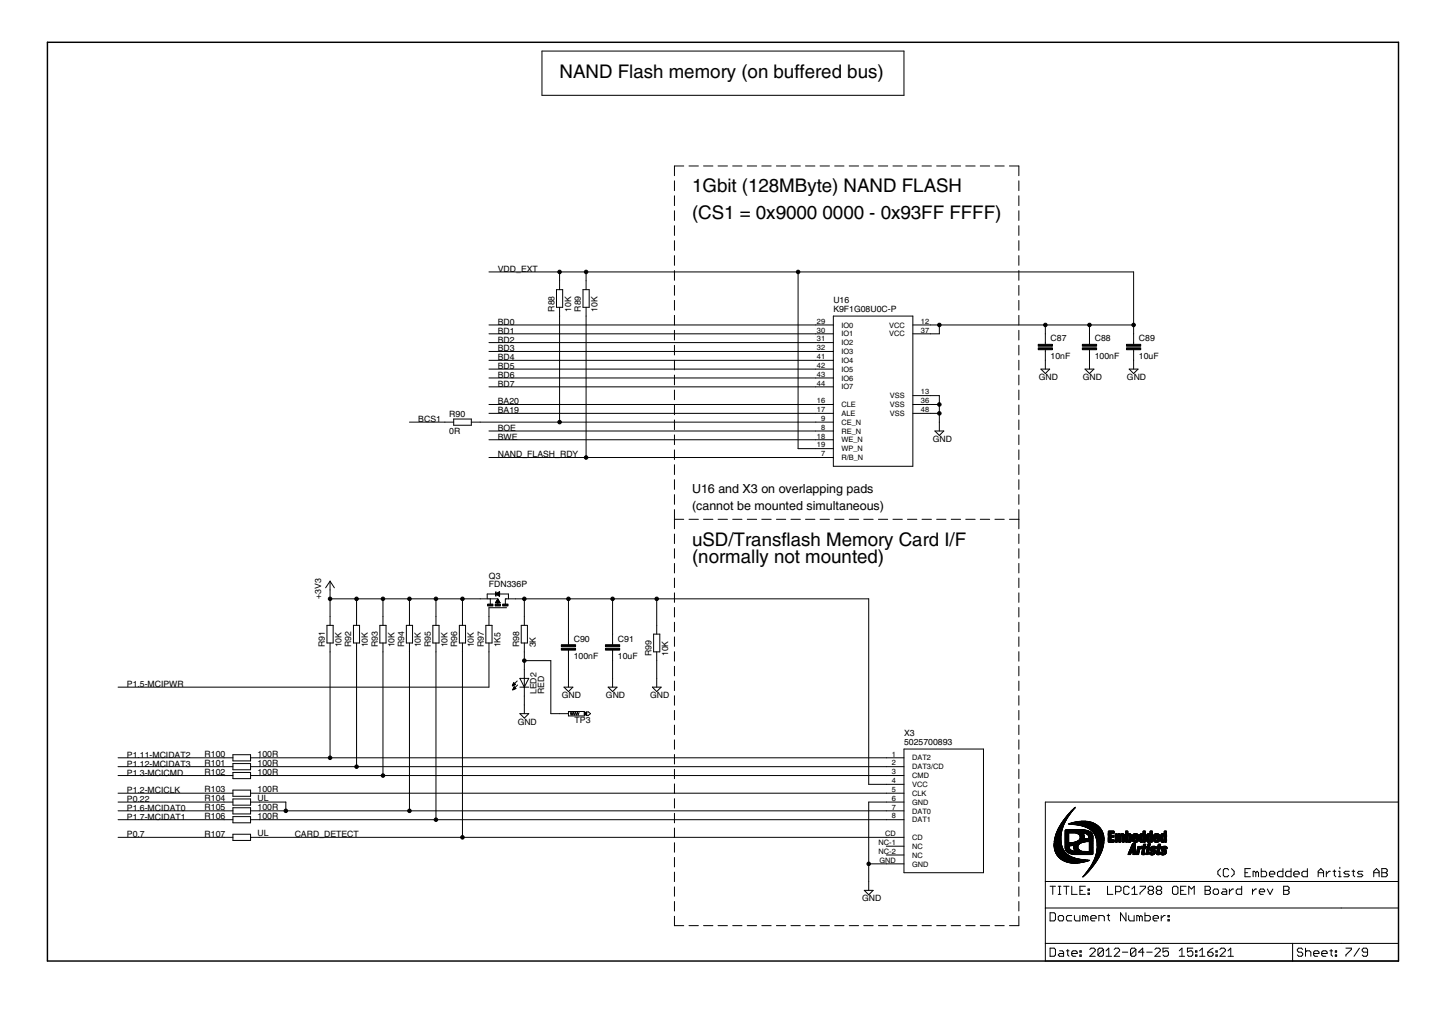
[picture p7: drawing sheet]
<svg xmlns="http://www.w3.org/2000/svg" width="297mm" height="210mm" viewBox="0 0 297 210" stroke-linecap="round" stroke-linejoin="round" font-family="sans-serif">
<defs><g id="words">
<g font-size="4.4">
<text x="114.9" y="15.9">NAND Flash memory (on buffered bus)</text>
<text x="142.1" y="39.5">1Gbit (128MByte) NAND FLASH</text>
<text x="142.1" y="44.9">(CS1 = 0x9000</text>
<text x="168.8" y="44.9">0000 - 0x93FF FFFF)</text>
<text x="142.1" y="112">uSD/Transflash Memory Card I/F</text>
<text x="142.1" y="115.6">(normally not mounted)</text>
</g>
<g font-size="3">
<text x="142.1" y="101.1">U16 and X3 on overlapping pads</text>
<text x="142.1" y="104.7">(cannot be mounted simultaneous)</text>
</g>
<g font-size="2.1">
<text x="102.2" y="55.8">VDD_EXT</text>
<text x="113.8" y="64" transform="rotate(-90 113.8 64)">R88</text>
<text x="117.2" y="64" transform="rotate(-90 117.2 64)">10K</text>
<text x="119.2" y="64" transform="rotate(-90 119.2 64)">R89</text>
<text x="122.7" y="64" transform="rotate(-90 122.7 64)">10K</text>
<text x="171.1" y="64">K9F1G08U0C-P</text>
<text x="171.1" y="62.1">U16</text>
<text x="102.2" y="66.7">BD0</text>
<text x="102.2" y="68.5">BD1</text>
<text x="102.2" y="70.3">BD2</text>
<text x="215.7" y="70">C87</text>
<text x="224.7" y="70">C88</text>
<text x="233.8" y="70">C89</text>
<text x="102.2" y="72.1">BD3</text>
<text x="102.2" y="73.9">BD4</text>
<text x="102.2" y="75.7">BD5</text>
<text x="102.2" y="77.6">BD6</text>
<text x="215.7" y="73.7">10nF</text>
<text x="224.7" y="73.7">100nF</text>
<text x="233.8" y="73.7">10uF</text>
<text x="102.2" y="79.4">BD7</text>
<text x="102.2" y="83">BA20</text>
<text x="213.2" y="78">GND</text>
<text x="222.3" y="78">GND</text>
<text x="231.3" y="78">GND</text>
<text x="85.9" y="86.6">BCS1</text>
<text x="92.2" y="89">0R</text>
<text x="92.2" y="85.5">R90</text>
<text x="102.2" y="84.8">BA19</text>
<text x="102.2" y="88.4">BOE</text>
<text x="102.2" y="93.9">NAND_FLASH_RDY</text>
<text x="102.2" y="90.2">BWE</text>
<text x="191.5" y="90.7">GND</text>
<text x="100.4" y="118.7">Q3</text>
<text x="65.9" y="122.9" transform="rotate(-90 65.9 122.9)">+3V3</text>
<text x="100.4" y="120.5">FDN336P</text>
<text x="117.8" y="131.7">C90</text>
<text x="126.8" y="131.7">C91</text>
<text x="66.7" y="132.8" transform="rotate(-90 66.7 132.8)">R91</text>
<text x="70.1" y="132.8" transform="rotate(-90 70.1 132.8)">10K</text>
<text x="72.1" y="132.8" transform="rotate(-90 72.1 132.8)">R92</text>
<text x="75.5" y="132.8" transform="rotate(-90 75.5 132.8)">10K</text>
<text x="77.6" y="132.8" transform="rotate(-90 77.6 132.8)">R93</text>
<text x="81" y="132.8" transform="rotate(-90 81 132.8)">10K</text>
<text x="83" y="132.8" transform="rotate(-90 83 132.8)">R94</text>
<text x="86.4" y="132.8" transform="rotate(-90 86.4 132.8)">10K</text>
<text x="88.4" y="132.8" transform="rotate(-90 88.4 132.8)">R95</text>
<text x="91.9" y="132.8" transform="rotate(-90 91.9 132.8)">10K</text>
<text x="93.9" y="132.8" transform="rotate(-90 93.9 132.8)">R96</text>
<text x="97.3" y="132.8" transform="rotate(-90 97.3 132.8)">10K</text>
<text x="99.3" y="132.8" transform="rotate(-90 99.3 132.8)">R97</text>
<text x="102.7" y="132.8" transform="rotate(-90 102.7 132.8)">1K5</text>
<text x="106.6" y="132.8" transform="rotate(-90 106.6 132.8)">R98</text>
<text x="110" y="132.8" transform="rotate(-90 110 132.8)">3K</text>
<text x="117.8" y="135.3">100nF</text>
<text x="126.8" y="135.3">10uF</text>
<text x="133.7" y="134.7" transform="rotate(-90 133.7 134.7)">R99</text>
<text x="137.2" y="134.7" transform="rotate(-90 137.2 134.7)">10K</text>
<text x="26.1" y="141">P1.5-MCIPWR</text>
<text x="110.2" y="142.4" transform="rotate(-90 110.2 142.4)">LED2</text>
<text x="111.7" y="142.4" transform="rotate(-90 111.7 142.4)">RED</text>
<text x="115.3" y="143.3">GND</text>
<text x="124.4" y="143.3">GND</text>
<text x="133.5" y="143.3">GND</text>
<text x="106.3" y="148.7">GND</text>
<text x="118" y="148.4">TP3</text>
<text x="26.1" y="155.5">P1.11-MCIDAT2</text>
<text x="42" y="155.3">R100</text>
<text x="52.9" y="155.3">100R</text>
<text x="185.6" y="152.8">5025700893</text>
<text x="185.6" y="151">X3</text>
<text x="26.1" y="157.3">P1.12-MCIDAT3</text>
<text x="26.1" y="159.1">P1.3-MCICMD</text>
<text x="42" y="157.1">R101</text>
<text x="42" y="159">R102</text>
<text x="52.9" y="157.1">100R</text>
<text x="52.9" y="158.9">100R</text>
<text x="26.1" y="164.6">P0.22</text>
<text x="26.1" y="162.7">P1.2-MCICLK</text>
<text x="26.1" y="166.4">P1.6-MCIDAT0</text>
<text x="42" y="162.6">R103</text>
<text x="42" y="166.2">R105</text>
<text x="42" y="164.4">R104</text>
<text x="52.9" y="162.6">100R</text>
<text x="52.9" y="166.2">100R</text>
<text x="52.9" y="164.4">UL</text>
<text x="26.1" y="171.8">P0.7</text>
<text x="26.1" y="168.2">P1.7-MCIDAT1</text>
<text x="42" y="168">R106</text>
<text x="42" y="171.6">R107</text>
<text x="52.9" y="168">100R</text>
<text x="52.9" y="171.6">UL</text>
<text x="60.5" y="171.8">CARD_DETECT</text>
<text x="177" y="185">GND</text>
</g>
<g font-size="1.8">
<text x="167.7" y="66.4">29</text>
<text x="167.7" y="68.2">30</text>
<text x="167.7" y="70">31</text>
<text x="167.7" y="71.9">32</text>
<text x="172.7" y="67.2">IO0</text>
<text x="172.7" y="69">IO1</text>
<text x="172.7" y="70.8">IO2</text>
<text x="182.5" y="67.2">VCC</text>
<text x="182.5" y="69">VCC</text>
<text x="189.1" y="66.4">12</text>
<text x="189.1" y="68.2">37</text>
<text x="167.7" y="73.7">41</text>
<text x="167.7" y="75.5">42</text>
<text x="167.7" y="77.3">43</text>
<text x="172.7" y="72.7">IO3</text>
<text x="172.7" y="74.5">IO4</text>
<text x="172.7" y="76.3">IO5</text>
<text x="167.7" y="79.1">44</text>
<text x="167.7" y="82.7">16</text>
<text x="172.7" y="78.1">IO6</text>
<text x="172.7" y="79.9">IO7</text>
<text x="172.7" y="83.5">CLE</text>
<text x="182.7" y="81.7">VSS</text>
<text x="182.7" y="83.5">VSS</text>
<text x="189.1" y="80.9">13</text>
<text x="189.1" y="82.7">36</text>
<text x="167.7" y="84.6">17</text>
<text x="167.7" y="90">18</text>
<text x="168.6" y="86.4">9</text>
<text x="168.6" y="88.2">8</text>
<text x="172.7" y="85.3">ALE</text>
<text x="172.7" y="87.2">CE_N</text>
<text x="172.7" y="89">RE_N</text>
<text x="182.7" y="85.3">VSS</text>
<text x="189.1" y="84.6">48</text>
<text x="167.7" y="91.8">19</text>
<text x="168.6" y="93.6">7</text>
<text x="172.7" y="90.8">WE_N</text>
<text x="172.7" y="92.6">WP_N</text>
<text x="172.7" y="94.4">R/B_N</text>
<text x="183.1" y="155.2">1</text>
<text x="183.1" y="157.1">2</text>
<text x="183.1" y="158.9">3</text>
<text x="183.1" y="160.7">4</text>
<text x="187.2" y="156">DAT2</text>
<text x="187.2" y="157.9">DAT3/CD</text>
<text x="187.2" y="159.7">CMD</text>
<text x="187.2" y="161.5">VCC</text>
<text x="183.1" y="162.5">5</text>
<text x="183.1" y="164.3">6</text>
<text x="183.1" y="166.1">7</text>
<text x="183.1" y="167.9">8</text>
<text x="187.2" y="163.3">CLK</text>
<text x="187.2" y="165.1">GND</text>
<text x="187.2" y="166.9">DAT0</text>
<text x="180.4" y="173.4">NC-1</text>
<text x="181.7" y="171.6">CD</text>
<text x="187.2" y="168.7">DAT1</text>
<text x="187.2" y="172.4">CD</text>
<text x="180.4" y="175.2">NC-2</text>
<text x="180.5" y="177">GND</text>
<text x="187.2" y="174.2">NC</text>
<text x="187.2" y="176">NC</text>
<text x="187.2" y="177.8">GND</text>
</g>
</g></defs>
<path d="M9.7 8.7v188.5zM9.7 8.7h277.4zM287.1 8.7v188.5zM9.7 197.2h277.4z" fill="#000" stroke="#000" stroke-width=".3"/>
<g fill="#000" stroke="#000" stroke-width=".21">
<path d="M111.3 10.5h74.3zM111.3 10.5v9.1zM185.6 10.5v9.1zM111.3 19.6h74.3zM138.5 34.1h1.9zM138.5 34.1v1.9zM138.5 37.1v2zM141.4 34.1h2zM144.4 34.1h1.9zM147.4 34.1h1.9zM150.4 34.1h1.9zM153.4 34.1h1.9z"/>
<path d="M156.4 34.1h1.9zM159.4 34.1h1.9zM162.4 34.1h1.9zM165.4 34.1h1.9zM168.3 34.1h2zM171.3 34.1h1.9zM174.3 34.1h2zM177.3 34.1h1.9zM180.3 34.1h1.9zM183.3 34.1h1.9zM186.3 34.1h1.9zM189.3 34.1h1.9z"/>
<path d="M192.3 34.1h1.9zM195.3 34.1h1.9zM198.2 34.1h2zM201.2 34.1h2zM204.2 34.1h1.9zM207.2 34.1h1.9zM209.1 34.1v1.9zM209.1 37.1v2zM100.4 55.8h14.5zM114.2 59.4v3.7zM114.9 57.6v1.8zM114.9 55.8v1.8z"/>
<path d="M114.9 55.8h5.4zM114.2 59.4h1.3zM119.7 59.4v3.7zM120.3 57.6v1.8zM120.3 55.8h43.5zM120.3 55.8v1.8zM119.7 59.4h1.2zM138.5 40.2v2zM138.5 43.2v2zM138.5 46.3v2zM138.5 49.4v2zM138.5 52.5v1.9z"/>
<path d="M138.5 55.5v2zM138.5 58.6v2zM163.8 55.8v36.3zM163.8 55.8h68.9zM209.1 40.2v2zM209.1 43.2v2zM209.1 46.3v2zM209.1 49.4v2zM209.1 52.5v1.9zM209.1 55.5v2zM209.1 58.6v2zM232.7 55.8v10.9z"/>
<path d="M100.4 66.7h67zM100.4 68.5h67zM100.4 70.3h67zM100.4 72.1h67zM100.4 73.9h67zM100.4 75.7h67zM100.4 77.6h67zM100.4 79.4h67zM114.9 63.1v1.8zM114.9 64.9v21.7zM115.5 59.4v3.7zM114.2 63.1h1.3z"/>
<path d="M120.3 63.1v1.8zM120.3 64.9v29zM120.9 59.4v3.7zM119.7 63.1h1.2zM138.5 61.6v2zM138.5 64.7v2zM138.5 67.8v2zM138.5 70.8v2zM138.5 73.9v2zM138.5 77v2zM167.4 66.7h3.7zM167.4 68.5h3.7z"/>
<path d="M167.4 70.3h3.7zM167.4 72.1h3.7zM167.4 73.9h3.7zM167.4 75.7h3.7zM167.4 77.6h3.7zM167.4 79.4h3.7zM171.1 64.9h16.3zM187.4 64.9v30.8zM187.4 66.7h3.6zM187.4 68.5h3.6zM191 66.7h1.8zM191 68.5h1.8z"/>
<path d="M192.8 66.7h21.8zM192.8 66.7v1.8zM209.1 61.6v2zM209.1 64.7v2zM209.1 67.8v2zM209.1 70.8v2zM209.1 73.9v2zM209.1 77v2zM213.7 75.7h1.8zM214.6 68.5v1.8zM214.6 72.1v1.8zM214.6 70.3v.4z"/>
<path d="M214.6 71.8v.3zM214.6 73.9v1.8zM213.7 75.7l.9 .9zM214.6 66.7h9zM214.6 66.7v1.8zM215.5 75.7l-.9 .9zM222.7 75.7h1.9zM223.6 68.5v1.8zM223.6 72.1v1.8zM223.6 70.3v.4zM223.6 71.8v.3zM223.6 73.9v1.8z"/>
<path d="M222.7 75.7l.9 .9zM223.6 66.7v1.8zM224.6 75.7l-1 .9zM231.8 75.7h1.8zM232.7 73.9v1.8zM231.8 75.7l.9 .9zM232.7 68.5v1.8zM232.7 72.1v1.8zM232.7 70.3v.4zM232.7 71.8v.3zM232.7 66.7v1.8zM223.6 66.7h9.1z"/>
<path d="M233.6 75.7l-.9 .9zM91.3 86.6h1.8zM84.1 86.6h7.2zM93.1 87.2h3.7zM93.1 86v1.2zM93.1 86h3.7zM96.8 86v1.2zM96.8 86.6h1.8zM100.4 83h67zM100.4 90.2h67zM100.4 84.8h67zM100.4 88.4h67z"/>
<path d="M98.6 86.6h16.3zM100.4 93.9h19.9zM138.5 80v2zM138.5 83.1v2zM138.5 86.2v2zM138.5 89.2v2zM138.5 92.3v2zM138.5 95.4v2zM138.5 98.4v2zM167.4 83h3.7zM167.4 84.8h3.7zM167.4 86.6h3.7z"/>
<path d="M167.4 88.4h3.7zM167.4 90.2h3.7zM167.4 92.1h3.7zM167.4 93.9h3.7zM120.3 93.9h47.1zM114.9 86.6h52.5zM163.8 92.1h3.6zM171.1 64.9v30.8zM171.1 95.7h16.3zM187.4 81.2h3.6zM187.4 83h3.6zM187.4 84.8h3.6z"/>
<path d="M191 81.2h1.8zM191 83h1.8zM191 84.8h1.8zM191.9 88.4h1.8zM192.8 86.6v1.8zM191.9 88.4l.9 .9zM192.8 81.2v1.8zM192.8 84.8v1.8zM192.8 83v1.8zM192.8 89.3l.9-.9zM209.1 80v2zM209.1 83.1v2z"/>
<path d="M209.1 86.2v2zM209.1 89.2v2zM209.1 92.3v2zM209.1 95.4v2zM209.1 98.4v2zM67.8 119.3l-1 1.3zM138.5 106.6h1.9zM138.5 106.6v1.9zM138.5 109.6v1.9zM138.5 112.6v1.9zM138.5 115.6v2zM138.5 118.6v2z"/>
<path d="M138.5 101.5v2zM138.5 104.6v2zM141.4 106.6h2zM144.4 106.6h1.9zM147.4 106.6h1.9zM150.4 106.6h1.9zM153.4 106.6h1.9zM156.4 106.6h1.9zM159.4 106.6h1.9zM162.4 106.6h1.9zM165.4 106.6h1.9zM168.3 106.6h2z"/>
<path d="M171.3 106.6h1.9zM174.3 106.6h2zM177.3 106.6h1.9zM180.3 106.6h1.9zM183.3 106.6h1.9zM186.3 106.6h1.9zM189.3 106.6h1.9zM192.3 106.6h1.9zM195.3 106.6h1.9zM198.2 106.6h2zM201.2 106.6h2zM204.2 106.6h1.9z"/>
<path d="M207.2 106.6h1.9zM209.1 101.5v2zM209.1 104.6v2zM209.1 106.6v1.9zM209.1 109.6v1.9zM209.1 112.6v1.9zM209.1 115.6v2zM209.1 118.6v2zM67.1 128.3v3.6zM67.8 119.3v1.8zM67.8 126.5v1.8zM67.8 131.9v1.9z"/>
<path d="M67.8 121.1v1.8zM67.8 122.9h5.4zM67.8 122.9v3.6zM67.8 133.8v21.7zM68.4 128.3v3.6zM67.1 128.3h1.3zM67.1 131.9h1.3zM67.8 119.3l.8 1.3zM72.6 128.3v3.6zM73.2 126.5v1.8zM73.2 131.9v1.9zM73.2 122.9h5.4z"/>
<path d="M73.2 122.9v3.6zM73.2 133.8v23.5zM73.8 128.3v3.6zM72.6 128.3h1.2zM72.6 131.9h1.2zM78 128.3v3.6zM78.6 126.5v1.8zM78.6 131.9v1.9zM78.6 122.9h5.5zM78.6 122.9v3.6zM78.6 133.8v25.3zM79.2 128.3v3.6z"/>
<path d="M78 128.3h1.2zM78 131.9h1.2zM83.4 128.3v3.6zM84.1 126.5v1.8zM84.1 131.9v1.9zM84.1 122.9h5.4zM84.1 122.9v3.6zM84.1 133.8v32.6zM84.7 128.3v3.6zM83.4 128.3h1.3zM83.4 131.9h1.3zM88.9 128.3v3.6z"/>
<path d="M89.5 126.5v1.8zM89.5 131.9v1.9zM89.5 122.9h5.4zM89.5 122.9v3.6zM89.5 133.8v34.4zM90.1 128.3v3.6zM88.9 128.3h1.2zM88.9 131.9h1.2zM94.3 128.3v3.6zM94.9 126.5v1.8zM94.9 131.9v1.9zM94.9 122.9h3.7z"/>
<path d="M94.9 122.9v3.6zM94.9 133.8v38zM95.6 128.3v3.6zM94.3 128.3h1.3zM94.3 131.9h1.3zM98.6 122.9h1.8zM99.7 128.3v3.6zM100 121.9v1zM100.4 124.7v1.8zM100.4 124.7h3.6zM100.4 126.5v1.8zM100.4 131.9v1.9z"/>
<path d="M100.6 122.9v1.1zM100.4 122.9h.2zM101 128.3v3.6zM99.7 128.3h1.3zM99.7 131.9h1.3zM101.7 123.7h.9zM101.8 123.6h.8zM101.8 123.5h.8zM100 121.9h1.8zM101.8 123.5h.7zM101.8 121.9l.8 .4zM101.9 121.9h.7z"/>
<path d="M101.9 123.5h.6zM101.9 121.8h.7zM101.9 123.4h.6zM101.9 123.4h.5zM102 123.3h.4zM102 122h.6zM102 121.8h.6zM102 123.2h.4zM102 123.2h.3zM102.1 123.1h.2zM102.1 121.7h.5zM102.1 122h.5z"/>
<path d="M102.2 122.1h.4zM102.2 122.9v1.2zM100.6 122.9h1.6zM102.2 123l-.5 .7zM102.2 121.6h.4zM102.3 121.6h.3zM102.3 122.2h.3zM102.4 122.2h.2zM102.4 121.5h.2zM102.4 122.3h.2zM102.6 121.4v.9zM101.8 121.9l.8-.5z"/>
<path d="M102.2 123l.4 .7zM103.7 122.9v1.1zM103.7 122.9h.3zM104.4 121.9v1zM102.5 121.9h1.9zM104 122.9h1.8zM105.8 122.9h1.8zM106.2 139.7l-1 1zM107 128.3v3.6zM107.6 137.4v1.8zM106.7 139.2h.9zM107.6 139.2v1.8z"/>
<path d="M107.6 126.5v1.8zM107.6 131.9v1.9zM107.6 122.9h9.1zM107.6 122.9v3.6zM107.6 133.8v1.8zM107.6 135.6v1.8zM107.6 135.6h5.5zM108.3 128.3v3.6zM107 128.3h1.3zM107 131.9h1.3zM108.5 139.2l-.9 1.8zM107.6 139.2h.9z"/>
<path d="M113.1 135.6v10.8zM116.7 130.1v1.8zM116.7 133.8v1.8zM116.7 131.9v.4zM116.7 133.4v.4zM116.7 139.2v1.8zM116.7 135.6v3.6zM116.7 122.9v7.2zM116.7 122.9h9.1zM125.8 139.2v1.8zM125.8 130.1v1.8zM125.8 133.8v1.8z"/>
<path d="M125.8 131.9v.4zM125.8 133.4v.4zM125.8 135.6v3.6zM125.8 122.9h9zM125.8 122.9v7.2zM134.2 130.1v3.7zM134.8 128.3v1.8zM134.8 133.8v1.8zM134.8 139.2v1.8zM134.8 135.6v3.6zM134.8 122.9h43.5zM134.8 122.9v5.4z"/>
<path d="M135.4 130.1v3.7zM134.2 130.1h1.2zM134.2 133.8h1.2zM138.5 121.6v2zM138.5 124.7v1.9zM138.5 127.7v1.9zM138.5 130.7v1.9zM138.5 133.7v2zM138.5 136.7v2zM138.5 139.7v2zM178.3 122.9v38zM209.1 121.6v2z"/>
<path d="M209.1 124.7v1.9zM209.1 127.7v1.9zM209.1 130.7v1.9zM209.1 133.7v2zM209.1 136.7v2zM209.1 139.7v2zM24.2 141h76.2zM46 157.3h1.8zM46 159.1h1.8zM46 155.5h1.8zM24.2 155.5h21.8zM24.2 157.3h21.8z"/>
<path d="M24.2 159.1h21.8zM47.8 157.9h3.6zM47.8 156.7v1.2zM47.8 159.8h3.6zM47.8 158.5v1.3zM47.8 156.1h3.6zM47.8 154.9v1.2zM47.8 156.7h3.6zM51.4 156.7v1.2zM47.8 158.5h3.6zM51.4 158.5v1.3zM47.8 154.9h3.6z"/>
<path d="M51.4 154.9v1.2zM51.4 157.3h1.8zM51.4 159.1h1.8zM51.4 155.5h1.8zM53.2 155.5h14.6zM53.2 157.3h20zM53.2 159.1h25.4zM100.4 133.8v7.2zM105.5 140.1l-.3 .6zM105.2 140.7h.1zM105.2 140.6h.3zM105.3 140.5h.4z"/>
<path d="M105.5 140.9l-.2 .6zM105.3 140.4h.5zM105.3 141.4h.2zM105.3 140.4h.4zM105.3 141.4h.4zM105.4 140.3h.2zM105.4 141.3h.5zM105.4 140.2h.2zM105.4 141.2h.5zM105.5 140.1l.3 .4zM105.5 141.1h.3zM105.5 141.1h.2z"/>
<path d="M105.5 141h.1zM105.5 140.9l.4 .4zM105.2 140.7l.6-.2zM105.3 141.5l.6-.2zM106.3 140.5l-1 1zM106.7 146.4h1.8zM106.7 139.2l.9 1.8zM106.7 141h.9zM107.6 141v1.8zM107.6 144.6v1.8zM106.7 146.4l.9 .9zM107.6 142.8v1.8z"/>
<path d="M107.6 141h.9zM108.5 146.4l-.9 .9zM113.1 146.4h1.8zM114.9 146.4h1.8zM115.8 141h1.8zM115.8 141l.9 .9zM116.7 146v.9zM116.7 146.9h3.3zM117.1 146.2l.1 .5zM117.4 146.2l-.2 .5zM117.6 141l-.9 .9zM117.4 146.2l.2 .5z"/>
<path d="M117.8 146.2l-.2 .5zM117.8 146.2l.2 .5zM118.1 146.2l-.1 .5zM118.1 146.2l.2 .5zM118.5 146.2l-.2 .5zM118.5 146.2l.2 .5zM118.9 146.2l-.2 .5zM120 146v.9zM116.7 146h3.3zM120.4 146.1v.7zM120.4 146.8h.4zM120.8 146.8l.4-.4z"/>
<path d="M120.4 146.1h.4zM120.8 146.1l.4 .3zM124.8 141h1.9zM124.8 141l1 .9zM126.7 141l-.9 .9zM133.9 141h1.8zM133.9 141l.9 .9zM135.7 141l-.9 .9zM138.5 142.7v2zM138.5 145.8v1.9zM138.5 148.8v1.9zM138.5 151.8v1.9z"/>
<path d="M138.5 154.8v2zM138.5 157.8v2zM181.9 155.5h3.7zM181.9 157.3h3.7zM181.9 159.1h3.7zM73.2 157.3h108.7zM78.6 159.1h103.3zM67.8 155.5h114.1zM185.6 153.7h16.3zM201.9 153.7v25.4zM209.1 142.7v2zM209.1 145.8v1.9z"/>
<path d="M209.1 148.8v1.9zM209.1 151.8v1.9zM209.1 154.8v2zM209.1 157.8v2zM46 162.8h1.8zM46 166.4h1.8zM46 168.2h1.8zM46 164.6h1.8zM46 171.8h1.8zM24.2 164.6h21.8zM24.2 171.8h21.8zM24.2 162.8h21.8z"/>
<path d="M24.2 166.4h21.8zM24.2 168.2h21.8zM47.8 163.4h3.6zM47.8 162.1v1.3zM47.8 167h3.6zM47.8 165.7v1.3zM47.8 168.8h3.6zM47.8 167.6v1.2zM47.8 165.2h3.6zM47.8 163.9v1.3zM47.8 172.4h3.6zM47.8 171.2v1.2z"/>
<path d="M47.8 162.1h3.6zM51.4 162.1v1.3zM47.8 165.7h3.6zM51.4 165.7v1.3zM47.8 167.6h3.6zM51.4 167.6v1.2zM47.8 163.9h3.6zM51.4 163.9v1.3zM47.8 171.2h3.6zM51.4 171.2v1.2zM51.4 162.8h1.8zM51.4 166.4h1.8z"/>
<path d="M51.4 168.2h1.8zM51.4 164.6h1.8zM51.4 171.8h1.8zM53.2 164.6h5.5zM53.2 171.8h41.7zM53.2 166.4h5.5zM58.7 164.6v1.8zM58.7 166.4h25.4zM84.1 166.4h97.8zM53.2 168.2h36.3zM94.9 171.8h87zM138.5 160.8v2z"/>
<path d="M138.5 163.9v1.9zM138.5 166.9v1.9zM138.5 169.9v1.9zM138.5 172.9v2zM138.5 175.9v2zM138.5 178.9v2zM178.3 164.6v12.6zM178.3 177.2v3.7zM178.3 160.9h3.6zM181.9 160.9h3.7zM181.9 162.8h3.7zM181.9 164.6h3.7z"/>
<path d="M181.9 166.4h3.7zM181.9 168.2h3.7zM181.9 171.8h3.7zM181.9 173.6h3.7zM181.9 175.4h3.7zM181.9 177.2h3.7zM178.3 164.6h3.6zM178.3 177.2h3.6zM53.2 162.8h128.7zM89.5 168.2h92.4zM185.6 153.7v25.4zM185.6 179.1h16.3z"/>
<path d="M209.1 160.8v2zM209.1 163.9v1.9zM209.1 166.9v1.9zM209.1 169.9v1.9zM209.1 172.9v2zM209.1 175.9v2zM209.1 178.9v2zM250 178.8v.5zM250 178.8l.5-.6zM250 179.3l.5 .6zM251.1 178.5v1.1zM251.1 179.6l.3 .3z"/>
<path d="M251.4 178.2l-.3 .3zM251.4 179.9h.5zM251.4 178.2h.5zM251.9 179.9l.3-.3zM251.9 178.2l.3 .3zM252.8 179.9l.5-.6zM253.3 178.8v.5zM252.8 178.2l.5 .6zM255.6 178.2v1.7zM255.6 179.9h1.1zM255.6 179.1h.5zM255.6 178.2h1.1z"/>
<path d="M257.2 178.8v1.1zM257.2 178.8h.3zM257.5 178.8l.3 .3zM257.8 179.1v.8zM258.1 178.8l-.3 .3zM258.1 178.8l.2 .3zM258.3 179.1v.8zM258.9 178.2v1.7zM258.9 179.9h.8zM259.7 179.9l.3-.3zM258.9 178.8h.8zM260 179.1v.5z"/>
<path d="M259.7 178.8l.3 .3zM260.6 179.1v.5zM260.9 178.8l-.3 .3zM260.6 179.6l.3 .3zM260.9 178.8h.5zM260.9 179.9h.5zM261.4 178.8l.3 .3zM261.7 179.1v.2zM260.6 179.3h1.1zM262.2 179.1v.5zM262.2 179.1l.3-.3zM262.2 179.6l.3 .3z"/>
<path d="M262.5 178.8h.9zM263.4 178.2v1.7zM262.5 179.9h.9zM263.9 179.1v.5zM264.2 178.8l-.3 .3zM263.9 179.6l.3 .3zM264.2 178.8h.8zM265 178.2v1.7zM264.2 179.9h.8zM265.6 179.1v.5zM265.9 178.8l-.3 .3zM265.6 179.6l.3 .3z"/>
<path d="M265.9 178.8h.5zM265.9 179.9h.5zM266.4 178.8l.3 .3zM266.7 179.1v.2zM265.6 179.3h1.1zM267.3 179.1v.5zM267.5 178.8l-.2 .3zM267.3 179.6l.2 .3zM267.5 178.8h.9zM268.4 178.2v1.7zM267.5 179.9h.9zM270.6 178.8v1.1z"/>
<path d="M270.6 178.8l.5-.6zM270.6 179.1h1.1zM271.1 178.2l.6 .6zM271.7 178.8v1.1zM272.3 178.8v1.1zM272.8 178.8l-.5 .5zM272.8 178.8h.3zM273.6 178.8h.6zM273.9 178.5v1.1zM273.9 179.6l.3 .3zM274.8 178.8h.2zM274.8 179.9h.5z"/>
<path d="M275 178.8v1.1zM275 177.9v.3zM275.9 179.9h.8zM275.9 179.1l.3-.3zM275.9 179.1l.3 .2zM276.2 178.8h.8zM276.7 179.9l.3-.3zM276.2 179.3h.5zM276.7 179.3l.3 .3zM277.5 178.8h.6zM277.8 178.5v1.1zM277.8 179.6l.3 .3z"/>
<path d="M278.7 179.9h.8zM278.9 178.8l-.2 .3zM278.7 179.1l.2 .2zM278.9 178.8h.9zM279.5 179.9l.3-.3zM278.9 179.3h.6zM279.5 179.3l.3 .3zM282 178.8v1.1zM282 178.8l.6-.6zM282 179.1h1.1zM282.6 178.2l.5 .6zM283.1 178.8v1.1z"/>
<path d="M283.7 178.2v1.7zM283.7 178.2h.8zM283.7 179.1h.8zM284.5 178.2l.3 .3zM284.5 179.1l.3 .2zM283.7 179.9h.8zM284.8 178.5v.3zM284.8 178.8l-.3 .3zM284.8 179.3v.3zM284.8 179.6l-.3 .3zM214.6 164.6h72.5zM287.1 164.6v16.3z"/>
<path d="M138.5 189.9h1.9zM138.5 182v1.9zM138.5 185v1.9zM138.5 188v1.9zM141.4 189.9h2zM144.4 189.9h1.9zM147.4 189.9h1.9zM150.4 189.9h1.9zM153.4 189.9h1.9zM156.4 189.9h1.9zM159.4 189.9h1.9zM162.4 189.9h1.9z"/>
<path d="M165.4 189.9h1.9zM168.3 189.9h2zM171.3 189.9h1.9zM174.3 189.9h2zM177.3 189.9h1.9zM177.4 182.7h1.8zM178.3 180.9v1.8zM177.4 182.7l.9 .9zM178.3 183.6l.9-.9zM180.3 189.9h1.9zM183.3 189.9h1.9zM186.3 189.9h1.9z"/>
<path d="M189.3 189.9h1.9zM192.3 189.9h1.9zM195.3 189.9h1.9zM198.2 189.9h2zM201.2 189.9h2zM204.2 189.9h1.9zM207.2 189.9h1.9zM209.1 182v1.9zM209.1 185v1.9zM209.1 188v1.9zM214.6 197.2h50.7zM214.6 193.6v3.6z"/>
<path d="M214.6 193.6h50.7zM214.6 186.3v7.3zM214.6 180.9v5.4zM214.6 180.9h72.5zM214.6 164.6v16.3zM215.6 194.5v1.7zM215.6 196.2h.8zM215.6 181.8h1.1zM215.6 187.3v1.7zM215.6 189h.8zM216.1 181.8v1.7zM216.4 196.2l.3-.3z"/>
<path d="M215.6 194.5h.8zM216.4 189l.3-.3zM215.6 187.3h.8zM216.7 194.8v1.1zM216.4 194.5l.3 .3zM216.7 187.6v1.1zM216.4 187.3l.3 .3zM217.5 195.6l-.3 .3zM217.2 183.5h.6zM217.2 181.8h.6zM217.2 188.1v.6zM217.2 188.7l.3 .3z"/>
<path d="M217.5 195.1h.6zM217.2 195.9l.3 .3zM217.5 195.6h.8zM217.5 181.8v1.7zM217.5 189h.6zM217.5 187.9l-.3 .2zM218.1 195.1l.2 .3zM218.1 189l.2-.3zM217.5 187.9h.6zM218.3 195.4v.8zM217.5 196.2h.8zM218.3 181.8h1.2z"/>
<path d="M218.3 188.1v.6zM218.1 187.9l.2 .2zM218.9 195.1h.6zM218.9 181.8v1.7zM218.9 188.1v.6zM218.9 188.7l.3 .3zM219.2 194.8v1.1zM219.2 195.9l.3 .3zM219.2 187.9l-.3 .2zM219.2 189h.8zM220 195.4v.5zM220 195.4l.3-.3z"/>
<path d="M220 181.8v1.7zM220 183.5h1.1zM219.2 187.9h.8zM220 195.9l.3 .3zM220.3 195.1h.6zM220.6 187.9v.8zM220.6 188.7l.3 .3zM220.3 196.2h.6zM220.9 195.1l.2 .3zM220.9 189h.8zM221.1 195.4v.2zM220 195.6h1.1z"/>
<path d="M221.7 195.1h.3zM221.7 195.1v.3zM221.7 195.9h.3zM221.7 195.9v.3zM221.7 181.8v1.7zM221.7 183.5h1.1zM221.7 182.7h.5zM221.7 187.9v1.1zM222 195.1v.3zM221.7 195.4h.3zM222 195.9v.3zM221.7 196.2h.3z"/>
<path d="M222.2 187.9v1.1zM222.2 187.9h.3zM222.5 187.9l.3 .2zM221.7 181.8h1.1zM222.8 188.1v.9zM222.8 188.1l.3-.2zM223.1 187.9l.3 .2zM223.4 182.4h.2zM223.4 182.4v.3zM223.4 183.2h.2zM223.4 183.2v.3zM223.4 188.1v.9z"/>
<path d="M223.6 182.4v.3zM223.4 182.7h.2zM223.6 183.2v.3zM223.4 183.5h.2zM223.7 196.2l1.1-1.1zM223.9 188.1v.6zM223.9 188.1l.3-.2zM224 194.5l-.3 .3zM223.9 188.7l.3 .3zM224.2 187.9h.5zM224 194.5h.6zM224.2 189h.5z"/>
<path d="M224.7 187.9l.3 .2zM223.7 196.2h1.1zM224.8 194.8v.3zM224.6 194.5l.2 .3zM225 188.1v.3zM223.9 188.4h1.1zM225.4 194.8v1.1zM225.4 194.8l.3-.3zM225.4 195.9l1.1-1.1zM225.6 187.9v1.1zM225.6 187.9h.8zM225.7 194.5h.5z"/>
<path d="M225.4 195.9l.3 .3zM226.2 194.5l.3 .3zM225.7 196.2h.5zM226.4 187.9l.3 .2zM226.5 194.8v1.1zM226.5 195.9l-.3 .3zM226.7 188.1v.9zM227.6 194.5l-.5 .6zM227.1 196.2h1.1zM227.2 187.9h.6zM227.4 181.8v1.7zM227.4 183.5h1.1z"/>
<path d="M227.5 187.6v1.1zM227.5 188.7l.3 .3zM227.6 194.5v1.7zM229.8 195.1l-1.1 1.1zM229 194.5l-.3 .3zM229 181.8v1.7zM229 181.8h.8zM229 194.5h.6zM228.7 196.2h1.1zM229.8 194.8v.3zM229.6 194.5l.2 .3zM229.8 181.8l.3 .3z"/>
<path d="M229 183h.8zM230 187.3v1.7zM230 187.3l1.1 1.7zM230.1 182.1v.6zM230.1 182.7l-.3 .3zM230.4 195.4h1.1zM230.7 182.1v1.1zM230.7 183.2l.2 .3zM230.9 181.8l-.2 .3zM230.9 183.5h.6zM231.1 187.3v1.7zM230.9 181.8h.6z"/>
<path d="M231.5 183.5l.3-.3zM231.7 187.9v.8zM231.7 188.7l.3 .3zM231.5 181.8l.3 .3zM232 189h.8zM232.1 194.8v1.1zM232.1 194.8l.2-.3zM233.2 194.8l-1.1 1.1zM232.3 194.5h.6zM232.1 195.9l.2 .3zM232.9 181.8l-.6 .6zM232.3 183.5h1.2z"/>
<path d="M232.8 187.9v1.1zM232.9 194.5l.3 .3zM232.3 196.2h.6zM232.9 181.8v1.7zM233.2 194.8v1.1zM233.2 195.9l-.3 .3zM233.4 187.9v1.1zM233.4 187.9h.2zM233.6 187.9l.3 .2zM233.7 195.4h1.1zM233.9 188.1v.9zM233.9 188.1l.3-.2z"/>
<path d="M234 181.8h1.1zM234 183.2v.3zM234.2 187.9l.3 .2zM234.5 188.1v.9zM234.6 194.5v1.7zM233.7 195.4l.9-.9zM235 187.3v1.7zM235 189h.9zM235.1 181.8v.3zM234 183.2l1.1-1.1zM235.4 195.4h1.1zM236 181.8l-.3 .3z"/>
<path d="M235.7 183v.2zM235.7 183l.3-.3zM235.7 182.1v.3zM235.9 189l.2-.3zM235 187.9h.9zM236 181.8h.5zM235.7 183.2l.3 .3zM235.7 182.4l.3 .3zM236 182.7h.5zM236.1 188.1v.6zM235.9 187.9l.2 .2zM236.5 181.8l.3 .3z"/>
<path d="M236.5 182.7l.3 .3zM236 183.5h.5zM236.7 188.1v.6zM237 187.9l-.3 .2zM236.8 182.1v.3zM236.8 182.4l-.3 .3zM236.8 183v.2zM236.8 183.2l-.3 .3zM236.7 188.7l.3 .3zM237 187.9h.5zM237.1 196.2l1.1-1.1zM237.3 194.5l-.2 .3z"/>
<path d="M237.6 181.8l-.2 .3zM237.4 183v.2zM237.4 183l.2-.3zM237.4 182.1v.3zM237 189h.5zM237.5 187.9l.3 .2zM237.6 181.8h.6zM237.4 183.2l.2 .3zM237.4 182.4l.2 .3zM237.6 182.7h.6zM237.8 188.1v.3zM236.7 188.4h1.1z"/>
<path d="M237.3 194.5h.6zM237.1 196.2h1.1zM238.2 194.8v.3zM237.9 194.5l.3 .3zM238.2 181.8l.3 .3zM238.2 182.7l.3 .3zM237.6 183.5h.6zM238.4 187.9v1.1zM238.4 188.4l.5-.5zM238.5 182.1v.3zM238.5 182.4l-.3 .3zM238.5 183v.2z"/>
<path d="M238.5 183.2l-.3 .3zM238.7 194.5v.9zM238.7 195.4l.6-.3zM238.9 187.9h.3zM238.7 195.9l.3 .3zM239.3 195.1h.3zM239.6 195.1l.3 .3zM239 196.2h.6zM239.8 187.9h.2zM239.8 187.9v.2zM239.8 188.7h.2zM239.8 188.7v.3z"/>
<path d="M238.7 194.5h1.2zM239.9 195.4v.5zM239.6 196.2l.3-.3zM240 187.9v.2zM239.8 188.1h.2zM240 188.7v.3zM239.8 189h.2zM240.7 182.1v1.1zM240.7 183.2l.3 .3zM241 181.8l-.3 .3zM241 183.5h.5zM241 181.8h.5z"/>
<path d="M241.5 183.5l.3-.3zM241.8 182.1v1.1zM241.5 181.8l.3 .3zM242.6 194.5l-.5 .6zM242.1 196.2h1.1zM242.4 181.8v1.7zM242.4 183.5h1.1zM242.4 182.7h.5zM242.6 194.5v1.7zM242.4 181.8h1.1zM243.8 194.5v.9zM243.8 195.4l.5-.3z"/>
<path d="M243.8 195.9l.2 .3zM244 181.8v1.7zM244 181.8l.6 .6zM244.3 195.1h.3zM244.6 195.1l.3 .3zM244 196.2h.6zM244.6 182.4l.6-.6zM243.8 194.5h1.1zM244.9 195.4v.5zM244.9 195.9l-.3 .3zM245.2 181.8v1.7zM245.4 195.1h.3z"/>
<path d="M245.4 195.1v.3zM245.4 195.9h.3zM245.4 195.9v.3zM245.7 195.1v.3zM245.4 195.4h.3zM245.7 195.9v.3zM245.4 196.2h.3zM246.8 194.5l-.5 .6zM246.3 196.2h1.1zM246.8 194.5v1.7zM247.4 181.8v1.7zM247.4 181.8h.8z"/>
<path d="M247.4 182.7h.8zM247.9 195.4v.5zM247.9 195.9l.3 .3zM248.2 196.2h.6zM248.2 181.8l.3 .3zM248.2 182.7l.3 .3zM247.4 183.5h.8zM247.9 195.4l.6-.6zM248.5 182.1v.3zM248.5 182.4l-.3 .3zM248.5 183v.2zM248.5 183.2l-.3 .3z"/>
<path d="M249 195.9l-.2 .3zM247.9 195.4h.9zM248.5 194.8l.5-.3zM249 195.6v.3zM248.8 195.4l.2 .2zM249 182.7v.5zM249 183.2l.3 .3zM249.3 183.5h.6zM249.3 182.4l-.3 .3zM249.6 195.1h.3zM249.6 195.1v.3zM249.6 195.9h.3z"/>
<path d="M249.6 195.9v.3zM249.9 195.1v.3zM249.6 195.4h.3zM249.9 195.9v.3zM249.6 196.2h.3zM249.9 183.5l.2-.3zM249.3 182.4h.6zM250.1 182.7v.5zM249.9 182.4l.2 .3zM250.4 196.2l1.1-1.1zM250.7 194.5l-.3 .3zM250.7 183.2l.3-.2z"/>
<path d="M251 182.4h.5zM250.7 183.2l.3 .3zM251 183h.8zM250.7 194.5h.5zM250.4 196.2h1.1zM251.5 194.8v.3zM251.2 194.5l.3 .3zM251.5 182.4l.3 .3zM251.8 182.7v.8zM251 183.5h.8zM252.6 194.5l-.5 .6zM252.1 196.2h1.1z"/>
<path d="M252.4 182.4v1.1zM252.4 183l.5-.6zM252.6 194.5v1.7zM252.9 182.4h.3zM253.8 182.7v.5zM253.8 182.7l.2-.3zM253.8 183.2l.2 .3zM254 182.4h.9zM254.9 181.8v1.7zM254 183.5h.9zM257.1 182.4v1.1zM257.7 182.4l-.6 .6z"/>
<path d="M257.7 182.4h.2zM258.5 182.7v.5zM258.5 182.7l.3-.3zM258.5 183.2l.3 .3zM258.8 182.4h.5zM258.8 183.5h.5zM259.3 182.4l.3 .3zM259.6 182.7v.3zM258.5 183h1.1zM260.2 182.4l.5 1.1zM261.3 182.4l-.6 1.1zM263.5 181.8v1.7z"/>
<path d="M263.5 181.8h.9zM263.5 182.7h.9zM264.4 181.8l.2 .3zM264.4 182.7l.2 .3zM263.5 183.5h.9zM264.6 182.1v.3zM264.6 182.4l-.2 .3zM264.6 183v.2zM264.6 183.2l-.2 .3zM265.3 193.6v3.6zM265.3 193.6h10zM265.3 197.2h21.8z"/>
<path d="M266.3 194.8v.3zM266.3 195.1l.3 .3zM266.6 194.5l-.3 .3zM266.6 195.4h.5zM266.3 195.9l.3 .3zM266.6 194.5h.5zM267.1 195.4l.3 .2zM266.6 196.2h.5zM267.1 194.5l.3 .3zM267.4 195.6v.3zM267.4 195.9l-.3 .3zM268 194.5v1.7z"/>
<path d="M268 195.4l.3-.3zM268.3 195.1h.5zM268.8 195.1l.3 .3zM269.1 195.4v.8zM269.7 195.4v.5zM269.7 195.4l.2-.3zM269.7 195.9l.2 .3zM269.9 195.1h.6zM269.9 196.2h.6zM270.5 195.1l.3 .3zM270.8 195.4v.2zM269.7 195.6h1.1z"/>
<path d="M271.3 195.4v.5zM271.3 195.4l.3-.3zM271.3 195.9l.3 .3zM271.6 195.1h.6zM271.6 196.2h.6zM272.2 195.1l.2 .3zM272.4 195.4v.2zM271.3 195.6h1.1zM273 195.1h.6zM273.3 194.8v1.1zM273.3 195.9l.3 .3zM274.1 195.1h.3z"/>
<path d="M274.1 195.1v.3zM274.1 195.9h.3zM274.1 195.9v.3zM274.4 195.1v.3zM274.1 195.4h.3zM274.4 195.9v.3zM274.1 196.2h.3zM214.6 186.3h60.7zM275.3 193.6h11.8zM276.3 194.5h1.1zM276.3 195.9v.3zM277.4 194.5v.3z"/>
<path d="M276.3 195.9l1.1-1.1zM279.1 194.5l-1.1 1.7zM279.6 195.9l.3 .3zM279.6 194.8v.3zM279.6 195.1l.3 .3zM279.9 196.2h.6zM279.9 194.5l-.3 .3zM279.9 195.4h.8zM280.5 196.2l.2-.3zM279.9 194.5h.6zM280.7 194.8v1.1zM280.5 194.5l.2 .3z"/>
<path d="M275.3 186.3h11.8zM287.1 186.3v7.3zM287.1 193.6v3.6zM287.1 180.9v5.4z"/>
<circle cx="114.9" cy="55.8" r=".36"/>
<circle cx="120.3" cy="55.8" r=".36"/>
<circle cx="163.8" cy="55.8" r=".36"/>
<circle cx="192.8" cy="66.7" r=".36"/>
<circle cx="214.6" cy="66.7" r=".36"/>
<circle cx="223.6" cy="66.7" r=".36"/>
<circle cx="232.7" cy="66.7" r=".36"/>
<circle cx="114.9" cy="86.6" r=".36"/>
<circle cx="120.3" cy="93.9" r=".36"/>
<circle cx="192.8" cy="83" r=".36"/>
<circle cx="192.8" cy="84.8" r=".36"/>
<circle cx="67.8" cy="122.9" r=".36"/>
<circle cx="73.2" cy="122.9" r=".36"/>
<circle cx="78.6" cy="122.9" r=".36"/>
<circle cx="84.1" cy="122.9" r=".36"/>
<circle cx="89.5" cy="122.9" r=".36"/>
<circle cx="94.9" cy="122.9" r=".36"/>
<circle cx="107.6" cy="135.6" r=".36"/>
<circle cx="107.6" cy="122.9" r=".36"/>
<circle cx="116.7" cy="122.9" r=".36"/>
<circle cx="125.8" cy="122.9" r=".36"/>
<circle cx="134.8" cy="122.9" r=".36"/>
<circle cx="67.8" cy="155.5" r=".36"/>
<circle cx="73.2" cy="157.3" r=".36"/>
<circle cx="78.6" cy="159.1" r=".36"/>
<circle cx="58.7" cy="166.4" r=".36"/>
<circle cx="84.1" cy="166.4" r=".36"/>
<circle cx="89.5" cy="168.2" r=".36"/>
<circle cx="94.9" cy="171.8" r=".36"/>
<circle cx="178.3" cy="177.2" r=".36"/>
</g>
<g fill="#000" stroke="#000" stroke-width=".21">
<path d="M213.1 71.4h2.9v.4h-2.9zM213.1 70.7h2.9v.3h-2.9zM222.2 71.4h2.9v.4h-2.9zM222.2 70.7h2.9v.3h-2.9zM231.2 71.4h3v.4h-3zM231.2 70.7h3v.3h-3zM100.1 124h1.1v.3h-1.1zM101.6 124h1.1v.3h-1.1zM101.7 121.4l.1 .9zM103.2 124h1.1v.3h-1.1zM115.2 133h3v.4h-3zM115.2 132.3h3v.4h-3z"/>
<path d="M124.3 133h2.9v.4h-2.9zM124.3 132.3h2.9v.4h-2.9zM120 146.2h.4v.5h-.4zM216.4 173.6l1.6 .1zM216.4 173.6h1.6zM216.4 173.5l1.6 .1zM216.4 173.5h1.6zM216.4 173.5h1.5zM216.4 173.4l1.5 .1zM216.4 173.4h1.5zM216.4 173.3l1.5 .1zM216.4 173.3h1.5z"/>
<path d="M216.4 173.2l1.5 .1zM216.4 173.2h1.5zM216.4 173.1l1.5 .1zM216.4 173.1h1.5zM216.4 173l1.5 .1zM216.4 173h1.5zM216.4 174h1.7zM216.4 173.9l1.7 .1zM216.4 173.8l1.7 .1zM216.4 173.8h1.7zM216.4 173.7l1.6 .1zM216.4 173.7h1.6z"/>
<path d="M216.4 172.7h1.4zM216.4 172.6l1.4 .1zM216.4 172.6h1.4zM216.4 173.9h1.7zM216.4 173h1.4zM216.4 172.9l1.4 .1zM216.4 172.9h1.4zM216.4 172.8l1.4 .1zM216.4 172.8h1.4zM216.4 172.7l1.4 .1zM216.5 174.1l1.7 .1zM216.5 174.1h1.6z"/>
<path d="M216.5 174l1.6 .1zM216.5 172.6h1.3zM216.5 172.5l1.3 .1zM216.5 172.5h1.3zM216.5 172.4l1.3 .1zM216.5 172.4h1.3zM216.5 172.3l1.3 .1zM216.5 174.3l1.8 .1zM216.5 172.3h1.3zM216.5 172.2l1.3 .1zM216.5 172.2h1.3zM216.5 172.1l1.3 .1z"/>
<path d="M216.5 174.3h1.8zM216.5 174.2l1.7 .1zM216.5 174.2h1.7zM216.5 174.4l1.9 .1zM216.5 174.4h1.8zM216.5 172.1h1.3zM216.5 172l1.3 .1zM216.5 172h1.3zM216.6 174.6h1.9zM216.6 174.5l1.8 .1zM216.6 174.5h1.8zM216.6 171.9l1.2 .1z"/>
<path d="M216.6 171.9h1.2zM216.6 171.8l1.2 .1zM216.6 174.6l1.9 .1zM216.6 171.8h1.2zM216.6 171.7l1.2 .1zM216.6 171.7h1.2zM216.6 174.7h1.9zM216.6 174.8h2zM216.6 174.7l1.9 .1zM216.6 171.6l1.2 .1zM216.6 171.6h1.2zM216.6 171.5l1.2 .1z"/>
<path d="M216.7 174.8l1.9 .1zM216.7 174.8h1.9zM216.7 171.5h1.1zM216.7 171.4l1.1 .1zM216.7 171.4h1.1zM216.7 171.3l1.1 .1zM216.7 174.9l2 .1zM216.7 174.9h2zM216.7 175l2.1 .1zM216.7 171.3h1.1zM216.7 171.2l1.1 .1zM216.7 175h2.1z"/>
<path d="M216.8 175.1h2.1zM216.8 175l2 .1zM216.8 171.2h1zM216.8 171.1l1 .1zM216.8 175.2h2.2zM216.8 175.1l2.1 .1zM216.8 171.1h1.1zM216.8 171l1.1 .1zM216.8 171h1.1zM216.9 171h1zM216.9 170.9l1 .1zM216.9 170.9h1z"/>
<path d="M216.9 170.8l1 .1zM216.9 175.3h2.2zM216.9 175.2l2.2 .1zM216.9 175.3l2.3 .1zM216.9 170.8h1zM216.9 170.7l1 .1zM217 175.4h2.2zM217 170.7h.9zM217 170.6l.9 .1zM217 175.5h2.4zM217 175.4l2.3 .1zM217 170.6h.9z"/>
<path d="M217 170.5l.9 .1zM217 170.5h1zM217.1 175.6h2.4zM217.1 175.5l2.4 .1zM217.1 170.4l.9 .1zM217.1 170.4h.9zM217.1 170.3l.9 .1zM217.1 175.6h2.5zM217.1 170.3h.9zM217.1 170.2l.9 .1zM217.1 175.6l2.5 .1zM217.2 175.7h2.5z"/>
<path d="M217.2 170.2h.9zM217.2 175.7h2.6zM217.2 170.1l.9 .1zM217.2 170.1h.9zM217.2 175.7l2.7 .1zM217.2 170l.9 .1zM217.3 175.8h2.6zM217.3 175.8l2.7 .1zM217.3 170h.8zM217.3 169.9l.8 .1zM217.3 175.9h2.8zM217.3 169.9h.8z"/>
<path d="M217.3 175.9h2.9zM217.4 169.8l.8 .1zM217.4 169.8h.8zM217.4 175.9l2.9 .1zM217.4 169.8h.7zM217.4 169.7l.8 .1zM217.4 176h3zM217.4 169.7h.8zM217.5 176h3zM217.5 169.7h.7zM217.5 169.6l.7 .1zM217.5 176l3.1 .1z"/>
<path d="M217.5 169.6h.7zM217.5 169.5l.7 .1zM217.5 169.5h.7zM217.6 176.1h3.1zM217.6 169.4l.7 .1zM217.6 176.1h3.3zM217.6 169.4h.7zM217.6 176.1l3.4 .1zM217.7 169.3l.6 .1zM217.7 169.3h.6zM217.7 176.2h3.4zM217.7 169.2l.7 .1z"/>
<path d="M217.7 176.2l3.6 .1zM217.7 169.2h.7zM217.8 169.1l.6 .1zM217.8 169.1h.6zM217.8 176.3h3.7zM217.8 176.3h3.9zM217.8 169l.7 .1zM217.8 169h.7zM217.8 176.3l4.2 .1zM217.9 168.9l.6 .1zM217.9 168.9h.6zM217.9 176.4h4.3z"/>
<path d="M217.9 168.8l.6 .1zM218 176.4h4.5zM218 168.8l.6 .1zM218 168.8h.6zM218 168.7l.6 .1zM218 176.4l4.9 .1zM218 168.7h.6zM218.1 168.6l.5 .1zM218.1 176.5h5.2zM218.1 168.6h.6zM218.1 176.5l5.6 .1zM218.1 168.5l.6 .1z"/>
<path d="M218.2 168.5h.5zM218.2 176.5l5.4 .1zM218.2 168.4l.5 .1zM218.3 168.4h.5zM218.3 168.3l.5 .1zM218.3 176.6h5.2zM218.3 168.3h.5zM218.4 176.6l5 .1zM218.4 168.2l.4 .1zM218.4 168.2l.5 .1zM218.4 168.2h.5zM218.4 176.7h4.9z"/>
<path d="M218.4 168.1l.5 .1zM218.5 168.1h.4zM218.5 176.7h4.7zM218.5 168l.5 .1zM218.5 168h.5zM218.6 176.7l4.4 .1zM218.6 168h.4zM218.6 167.9l.5 .1zM218.6 167.9h.5zM218.7 174l.8 .1zM218.7 174h.8zM218.7 173.9l.8 .1z"/>
<path d="M218.7 173.9h.8zM218.7 173.8l.8 .1zM218.7 173.8h.8zM218.7 173.7l.8 .1zM218.7 173.7h.8zM218.7 173.6l.8 .1zM218.7 173.6h.8zM218.7 173.5l.9 .1zM218.7 173.5h1.2zM218.7 173.5h1.5zM218.7 173.4l1.7 .1zM218.7 173.3l2.7 .1z"/>
<path d="M218.7 173.3h2.7zM218.7 173.2l2.8 .1zM218.7 173.2h2.8zM218.7 173.2h2.9zM218.7 173.1h3zM218.7 173l3.1 .1zM218.7 173h3.1zM218.7 173h3.2zM218.7 172.9l3.3 .1zM218.7 172.9h.7zM218.7 172.8l.7 .1zM218.7 172.8h.7z"/>
<path d="M218.7 172.7l.7 .1zM218.7 172.7h.7zM218.7 172.6l.7 .1zM218.7 172.6h.7zM218.7 172.5l.7 .1zM218.7 172.5h.7zM218.7 172.4l.7 .1zM218.7 172.4h.7zM218.7 172.3l.7 .1zM218.7 172.3h.7zM218.7 172.2l.7 .1zM218.7 172.2h.7z"/>
<path d="M218.7 172.1l.7 .1zM218.7 172.1h.7zM218.7 172l.7 .1zM218.7 172h.7zM218.7 171.9l.7 .1zM218.7 171.9h.7zM218.7 171.8l.7 .1zM218.7 171.8h.7zM218.7 171.7l.7 .1zM218.7 171.7h.7zM218.7 171.6l.7 .1zM218.7 171.6h.7z"/>
<path d="M218.7 171.5l.7 .1zM218.7 171.5h.7zM218.7 171.4l.7 .1zM218.7 171.4h.7zM218.7 171.3l.7 .1zM218.7 171.3h.7zM218.7 171.2l.7 .1zM218.7 171.2h.7zM218.7 171.1l.7 .1zM218.7 171.1h.7zM218.7 171l.7 .1zM218.7 171h.7z"/>
<path d="M218.7 170.9l.7 .1zM218.7 170.9h.7zM218.7 170.8l5.3 .1zM218.7 170.8h5.2zM218.7 170.7h5.1zM218.7 170.6l5 .1zM218.7 170.6h5zM218.7 170.5l4.9 .1zM218.7 170.5h4.8zM218.7 170.4l4.6 .1zM218.7 170.3l4.3 .1zM218.7 174.1l.9 .1z"/>
<path d="M218.7 174.1h.9zM218.7 173.4h2.7zM218.7 173.1l2.9 .1zM218.7 173.1h2.9zM218.7 170.7l5.2 .1zM218.7 170.7l5.1 .1zM218.7 170.6h4.9zM218.7 170.5h4.7zM218.7 170.4h4.5zM218.7 170.3h4.2zM218.7 167.8l.4 .1zM218.7 176.8h4.2z"/>
<path d="M218.7 174.3h1zM218.7 174.2l.9 .1zM218.7 174.2h.9zM218.7 174.3l1.1 .1zM218.7 167.8h.4zM218.7 167.7l.5 .1zM218.8 174.4h1.1zM218.8 174.4h1zM218.8 167.7h.4zM218.8 174.4l1.1 .1zM218.8 170.3h3.8zM218.8 176.8h4z"/>
<path d="M218.8 174.5h1.2zM218.8 174.5l1.4 .1zM218.8 174.5l1.2 .1zM218.8 167.6l.4 .1zM218.9 174.6h1.4zM218.9 167.6h.3zM218.9 176.8l3.7 .1zM218.9 167.6h.4zM218.9 174.6l1.5 .1zM218.9 174.6l1.7 .1zM218.9 167.5l.4 .1zM218.9 174.7h3.9z"/>
<path d="M218.9 167.5h.4zM219 167.4l.4 .1zM219 174.7l5.4 .1zM219 174.8h5.3zM219 167.4h.4zM219 176.9h3.5zM219.1 167.4h.3zM219.1 167.3l.3 .1zM219.1 167.3h.4zM219.1 174.8h5.2zM219.1 170.2l3.2 .1zM219.1 176.9l3.2 .1z"/>
<path d="M219.1 174.8l5.2 .1zM219.2 167.2l.3 .1zM219.2 174.9h5.1zM219.2 167.2h.3zM219.2 167.1l.4 .1zM219.2 174.9h5.2zM219.3 176.9l2.8 .1zM219.3 174.9l5 .1zM219.3 167.1h.3zM219.3 169l5.5 .1zM219.3 167l.3 .1zM219.4 175h4.9z"/>
<path d="M219.4 167h.2zM219.4 167h.3zM219.4 169h5.3zM219.4 166.9l.3 .1zM219.4 177h2.5zM219.4 175l4.9 .1zM219.4 169.1h5.5zM219.5 170.9h4.5zM219.5 166.9h.2zM219.5 175l4.9 .1zM219.5 166.9h.3zM219.5 166.8l.3 .1z"/>
<path d="M219.5 169h5.2zM219.5 166.8h.3zM219.6 175.1h4.7zM219.6 166.8h.2zM219.6 177l2.1 .1zM219.6 166.7l.3 .1zM219.6 166.7h.3zM219.7 166.6l.2 .1zM219.7 175.1l4.6 .1zM219.7 168.9l4.9 .1zM219.7 166.6h.3zM219.8 166.6h.2z"/>
<path d="M219.8 175.2h4.5zM219.8 168.9h4.7zM219.8 166.5l.2 .1zM219.8 166.5h.2zM219.8 166.5h.3zM219.9 177l1.4 .1zM219.9 166.4l.2 .1zM219.9 175.2h4.4zM219.9 168.8l4.6 .1zM219.9 166.4h.2zM219.9 172.9h2.2zM219.9 169.1h5z"/>
<path d="M219.9 166.3l.2 .1zM220 166.3h.2zM220 168.8l4.3 .1zM220 166.2l.3 .1zM220.1 175.2l4.2 .1zM220.1 166.2h.1zM220.1 166.2h.2zM220.2 166.1l.1 .1zM220.2 168.8h4.1zM220.2 166.1h.2zM220.2 177.1h.7zM220.3 175.3h4z"/>
<path d="M220.3 172.8l1.9 .1zM220.3 166.1h.1zM220.3 166l.1 .1zM220.3 168.7l3.9 .1zM220.3 166h.2zM220.3 169.1l4.7 .1zM220.3 165.9l.2 .1zM220.4 173.8l.8 .1zM220.4 173.8h.8zM220.4 165.9l.1 .1zM220.4 174.1h.9zM220.4 174l.9 .1z"/>
<path d="M220.4 174h.9zM220.4 173.9l.9 .1zM220.4 173.9h.9zM220.4 173.7l.9 .1zM220.4 173.7h.9zM220.4 173.6l.9 .1zM220.4 173.6h.9zM220.4 173.5l.9 .1zM220.4 173.5h.9zM220.4 165.9h.2zM220.5 174.2l.9 .1zM220.5 174.2h.9z"/>
<path d="M220.5 174.1l.9 .1zM220.5 173.5h.9zM220.5 173.4l.9 .1zM220.5 172.8h1.8zM220.5 168.7h3.6zM220.5 165.8l.1 .1zM220.5 165.8h.1zM220.5 175.3h3.6zM220.5 174.3l1 .1zM220.5 174.3h1zM220.5 174.3h.9zM220.5 174.4h1.1z"/>
<path d="M220.5 165.8h.2zM220.6 174.4l1 .1zM220.6 174.5l1.1 .1zM220.6 174.5h1.1zM220.6 172.8h1.9zM220.6 169.2h4.4zM220.6 168.7h3.4zM220.7 174.5l1.1 .1zM220.7 174.6h1.2zM220.7 174.6l1.4 .1zM220.7 174.6l1.3 .1zM220.7 172.7l2 .1z"/>
<path d="M220.8 170.9h3.3zM220.8 168.6l3 .1zM220.9 172.7h2zM220.9 169.2h4.2zM220.9 170.9l1.4 .1zM221 172.7h2.4zM221 168.6h2.7zM221 172.6l3.3 .1zM221 171h1.3zM221.1 172.6h3.2zM221.1 171h1.3zM221.2 169.2l3.9 .1z"/>
<path d="M221.2 172.6h3.2zM221.2 171l1.2 .1zM221.2 168.6h2.3zM221.3 172.5l3 .1zM221.3 171.1h1.1zM221.3 172.5h3zM221.3 171.1l1.1 .1zM221.4 172.4l2.9 .1zM221.4 171.1l1 .1zM221.4 169.3h3.8zM221.4 172.4h3zM221.4 171.2h1.1z"/>
<path d="M221.5 172.4h2.9zM221.5 171.2l1 .1zM221.5 168.5l1.8 .1zM221.5 172.3l2.8 .1zM221.6 172.3h2.7zM221.6 171.3h.9zM221.6 169.3l3.7 .1zM221.6 172.2l2.7 .1zM221.6 171.4h.9zM221.6 171.3l.9 .1zM221.6 172.2h2.7zM221.7 172.1h.8z"/>
<path d="M221.7 171.5h.8zM221.7 171.4l.8 .1zM221.7 172.1l2.6 .1zM221.7 172l.9 .1zM221.7 172h.9zM221.7 171.5l.9 .1zM221.7 171.5h.9zM221.7 171.9l.9 .1zM221.7 171.9h.9zM221.7 171.8l.9 .1zM221.7 171.8h.9zM221.7 171.7l.9 .1z"/>
<path d="M221.7 171.7h.9zM221.7 171.6l.9 .1zM221.7 171.6h.9zM221.7 169.4h3.6zM221.9 168.5h1.1zM221.9 169.4h3.5zM222.1 169.4l3.3 .1zM222.2 169.5h3.2zM222.3 169.5h3.2zM222.4 169.5l3.1 .1zM222.5 179.7h.1zM222.5 179.6l.1 .1z"/>
<path d="M222.5 170.9l1.6 .1zM222.5 179.6h.2zM222.6 179.6h.1zM222.6 169.6h3zM222.6 179.5l.1 .1zM222.7 179.5h.1zM222.7 179.4l.1 .1zM222.7 169.6l2.9 .1zM222.7 179.4l.2 .1zM222.7 171h1.4zM222.7 179.4h.2zM222.7 172.1h1.7z"/>
<path d="M222.8 179.3l.1 .1zM222.8 169.7h2.8zM222.8 171h1.3zM222.8 179.3h.2zM222.8 179.2l.2 .1zM222.9 179.2h.2zM222.9 169.7h2.8zM222.9 171l1.3 .1zM222.9 179.1l.3 .1zM222.9 169.7l2.8 .1zM223 179.1h.2zM223 179l.2 .1z"/>
<path d="M223 172.1h1.4zM223 179h.3zM223 171.1h1.2zM223.1 179h.2zM223.1 169.8h2.6zM223.1 178.9l.2 .1zM223.1 171.1l1.1 .1zM223.1 178.9h.3zM223.1 171.1l1.2 .1zM223.1 169.8h2.7zM223.2 178.8l.2 .1zM223.2 178.8h.2z"/>
<path d="M223.2 171.2h1zM223.2 169.8l2.6 .1zM223.2 178.8h.3zM223.2 178.7l.3 .1zM223.2 172l1.2 .1zM223.2 171.2l1.1 .1zM223.3 178.7h.3zM223.3 171.2l1 .1zM223.3 169.9h2.5zM223.3 178.6l.3 .1zM223.3 178.6h.3zM223.3 171.3l1 .1z"/>
<path d="M223.4 171.3h.9zM223.4 178.5l.3 .1zM223.4 171.4h.9zM223.4 178.5h.3zM223.4 169.9l2.5 .1zM223.4 178.4l.4 .1zM223.4 171.4l.9 .1zM223.5 171.5h.8zM223.5 170h2.4zM223.5 178.4h.3zM223.5 171.6h.9zM223.5 171.5l.9 .1z"/>
<path d="M223.5 171.5h.9zM223.5 178.3l.4 .1zM223.5 178.4h.4zM223.5 172.7h.9zM223.5 172h.9zM223.5 171.9l.9 .1zM223.5 171.7l.9 .1zM223.5 171.7h.9zM223.5 171.6l.9 .1zM223.5 170l2.4 .1zM223.5 178.3h.4zM223.5 171.9h.8z"/>
<path d="M223.5 171.8l.8 .1zM223.5 171.8h.8zM223.6 178.2l.3 .1zM223.6 178.2h.4zM223.6 172.7h.7zM223.6 170.1h2.4zM223.6 174.7h.7zM223.6 174.6l.7 .1zM223.6 174.6h.7zM223.6 174.5l.7 .1zM223.6 174.5h.7zM223.6 174.4l.7 .1z"/>
<path d="M223.6 174.4h.7zM223.6 174.3l.7 .1zM223.6 174.3h.7zM223.6 174.2l.7 .1zM223.6 174.2h.7zM223.6 174.1l.7 .1zM223.6 174.1h.7zM223.6 174l.7 .1zM223.6 174h.7zM223.6 173.9l.7 .1zM223.6 173.9h.7zM223.6 173.8l.7 .1z"/>
<path d="M223.6 173.8h.7zM223.6 173.7l.7 .1zM223.6 173.7h.7zM223.6 173.6l.7 .1zM223.6 173.6h.7zM223.6 173.5l.7 .1zM223.6 173.5h.7zM223.6 173.4l.7 .1zM223.6 173.4h.7zM223.6 173.3l.7 .1zM223.6 173.3h.7zM223.6 173.2l.7 .1z"/>
<path d="M223.6 173.2h.7zM223.6 173.1l.7 .1zM223.6 173.1h.7zM223.6 173l.7 .1zM223.6 173h.7zM223.6 172.9l.7 .1zM223.6 172.9h.7zM223.6 172.8l.7 .1zM223.6 172.8h.7zM223.6 172.7l.7 .1zM223.6 178.1l.4 .1zM223.7 178.1h.3z"/>
<path d="M223.7 178.1h.4zM223.7 170.1l2.3 .1zM223.7 178l.4 .1zM223.7 170.2h2.4zM223.8 178h.3zM223.8 177.9l.4 .1zM223.8 177.9h.4zM223.8 170.2h2.3zM223.8 170.2l2.3 .1zM223.9 177.8l.3 .1zM223.9 177.8h.4zM223.9 170.3h2.2z"/>
<path d="M223.9 177.7l.4 .1zM224 177.7h.3zM224 177.7h.4zM224 170.3h2.1zM224 177.6l.4 .1zM224 177.6h.5zM224 170.4h2.2zM224 170.3l2.2 .1zM224 177.5l.5 .1zM224 170.4l2.2 .1zM224.1 177.5l.4 .1zM224.1 177.5h.4z"/>
<path d="M224.1 177.4l.5 .1zM224.1 170.5h2.1zM224.1 177.4h.5zM224.1 177.3l.5 .1zM224.1 170.5h2.2zM224.2 177.3h.5zM224.2 170.5l2.1 .1zM224.2 177.2l.5 .1zM224.2 170.6h2.1zM224.2 177.2h.5zM224.3 177.1l.5 .1zM224.3 177.1h.5z"/>
<path d="M224.3 170.6l2 .1zM224.3 177l.6 .1zM224.3 170.7h2zM224.3 177h.6zM224.3 176.9l.6 .1zM224.3 170.7l2 .1zM224.4 176.9l.5 .1zM224.4 176.9h.6zM224.4 170.7l1.9 .1zM224.4 176.8l.6 .1zM224.4 176.8h.6zM224.4 170.8l2 .1z"/>
<path d="M224.4 170.8h1.9zM224.5 176.8h.5zM224.5 176.7l.6 .1zM224.5 170.9h1.9zM224.5 176.7h.6zM224.5 176.6l.6 .1zM224.5 176.6h.6zM224.5 171h1.9zM224.5 170.9l1.9 .1zM224.6 176.5l.6 .1zM224.6 171h1.9zM224.6 176.5h.6z"/>
<path d="M224.6 171.1h1.9zM224.6 171l1.9 .1zM224.6 176.4l.7 .1zM224.6 176.4h.7zM224.6 176.3l.7 .1zM224.6 171.1l1.9 .1zM224.7 176.3h.6zM224.7 176.3h.7zM224.7 176.2l.7 .1zM224.7 171.2h1.8zM224.7 171.1l1.8 .1zM224.7 171.2l1.8 .1z"/>
<path d="M224.7 176.2h.7zM224.7 176.1l.7 .1zM224.7 176.1h.7zM224.7 176.1h.8zM224.7 176l.8 .1zM224.7 171.3h1.8zM224.8 176h.7zM224.8 176h.8zM224.8 175.9l.8 .1zM224.8 171.4h1.7zM224.8 171.3l1.7 .1zM224.8 175.9h.8z"/>
<path d="M224.8 171.5h1.8zM224.8 171.4l1.8 .1zM224.8 171.4h1.8zM224.9 175.8l.7 .1zM224.9 175.8h.7zM224.9 175.7l.8 .1zM224.9 171.5l1.7 .1zM224.9 171.5h1.7zM224.9 175.7h.8zM224.9 175.6l.8 .1zM224.9 175.6h.8zM224.9 171.6l1.7 .1z"/>
<path d="M224.9 171.6h1.6zM224.9 175.5l.9 .1zM224.9 175.5h.9zM224.9 171.7l1.7 .1zM224.9 171.7h1.7zM225 175.5h.8zM225 175.4l.8 .1zM225 175.4h.8zM225 171.8l1.6 .1zM225 171.8h1.6zM225 171.7l1.6 .1zM225 175.3l.8 .1z"/>
<path d="M225 175.3h.9zM225 171.9l1.6 .1zM225 171.9h1.6zM225 175.2l.9 .1zM225 175.2h.9zM225 175.1l.9 .1zM225 175.1h1zM225 172l1.7 .1zM225 172h1.7zM225.1 172.2h1.5zM225.1 172.1l1.5 .1zM225.1 172.1h1.5z"/>
<path d="M225.1 175l.9 .1zM225.1 175h.9zM225.1 174.9l.9 .1zM225.1 174.9h1zM225.1 174.8l1 .1zM225.1 174.8h1zM225.1 174.7l1 .1zM225.1 172.4h1.5zM225.1 172.3l1.5 .1zM225.1 172.3h1.5zM225.1 172.2l1.5 .1zM225.1 174.7h1z"/>
<path d="M225.1 174.6l1.1 .1zM225.1 174.6h1.1zM225.1 174.5l1.1 .1zM225.1 172.6h1.5zM225.1 172.5l1.5 .1zM225.1 172.5h1.5zM225.1 172.4l1.5 .1zM225.2 174.3l1.1 .1zM225.2 174.3h1.1zM225.2 174.2l1.1 .1zM225.2 174.2h1.1zM225.2 174.5h1z"/>
<path d="M225.2 174.4l1.1 .1zM225.2 174.4h1.1zM225.2 172.8l1.4 .1zM225.2 172.8h1.4zM225.2 172.7l1.4 .1zM225.2 172.7h1.4zM225.2 172.6l1.4 .1zM225.2 174.1l1.1 .1zM225.2 174.1l1.2 .1zM225.2 174.1h1.2zM225.2 174l1.2 .1zM225.2 173.6h1.3z"/>
<path d="M225.2 173.5l1.3 .1zM225.2 173.5h1.3zM225.2 173.4l1.3 .1zM225.2 173.4h1.3zM225.2 173.3l1.3 .1zM225.2 173.3h1.3zM225.2 173.2l1.3 .1zM225.2 173.2h1.4zM225.2 173.1l1.4 .1zM225.2 173.1h1.4zM225.2 173l1.4 .1zM225.2 173h1.4z"/>
<path d="M225.2 172.9l1.4 .1zM225.2 172.9h1.4zM225.2 174h1.2zM225.2 173.9l1.2 .1zM225.2 173.9h1.2zM225.2 173.8l1.2 .1zM225.2 173.8h1.2zM225.2 173.7l1.3 .1zM225.2 173.7h1.3zM225.2 173.6l1.3 .1zM227.5 172.7l1.2 .1zM227.5 172.7h1.2z"/>
<path d="M227.5 172.6l1.2 .1zM227.5 172.6h1.2zM227.5 172.5l1.2 .1zM227.5 172.5h1.2zM227.5 172.4l1.2 .1zM227.5 172.4h1.2zM227.5 172.3l1.2 .1zM227.5 172.3h.5zM227.5 172.2l.5 .1zM227.5 172.2h.5zM227.5 172.1l.5 .1zM227.5 172.1h.5z"/>
<path d="M227.5 172l.5 .1zM227.5 172h.5zM227.5 171.9l.5 .1zM227.5 171.9h.5zM227.5 171.8l.5 .1zM227.5 171.4h.5zM227.5 171.3l.5 .1zM227.5 171.3h.5zM227.5 171.2l.5 .1zM227.5 171.2h.5zM227.5 171.1l.5 .1zM227.5 171.1h.5z"/>
<path d="M227.5 171l.5 .1zM227.5 171h.5zM227.5 171.8h1.2zM227.5 171.7l1.2 .1zM227.5 171.7h1.2zM227.5 171.6l1.2 .1zM227.5 171.6h1.2zM227.5 171.5l1.2 .1zM227.5 171.5h1.2zM227.5 171.4l1.2 .1zM227.5 171.4h1.2zM227.5 171h1.2z"/>
<path d="M227.5 170.9l1.2 .1zM227.5 170.9h1.2zM227.5 170.8l1.2 .1zM227.5 170.8h1.2zM227.5 170.7l1.2 .1zM227.5 170.7h1.2zM227.5 170.6l1.2 .1zM227.5 170.6h1.2zM227.5 170.5l1.2 .1zM228.9 171.4h1.9zM228.9 171.3l1.9 .1zM228.9 171.3h1.9z"/>
<path d="M228.9 171.2l1.9 .1zM229 172.7l.4 .1zM229 172.7h.4zM229 172.6l.4 .1zM229 172.6h.4zM229 172.5l.4 .1zM229 172.5h.4zM229 172.4l.4 .1zM229 172.4h.4zM229 172.3l.4 .1zM229 172.3h.4zM229 172.2l.4 .1z"/>
<path d="M229 172.2h.4zM229 172.1l.4 .1zM229 172.1h.4zM229 172l.4 .1zM229 172h.4zM229 171.9l.4 .1zM229 171.9h.4zM229 171.8l.4 .1zM229 171.8h.4zM229 171.7l.4 .1zM229 171.7h.4zM229 171.6l.4 .1z"/>
<path d="M229 171.6h.4zM229 171.5l.4 .1zM229 171.5h.4zM229 171.4l.5 .1zM229 171.2l.4 .1zM229 171.2h.4zM229 171.1l.4 .1zM229.4 171.2l.7 .1zM229.5 171.2h.5zM229.5 171.1l.5 .1zM229.6 171.1l.3 .1zM229.6 171.4l.6 .1z"/>
<path d="M229.6 171.5h.5zM229.6 171.1h.3zM229.6 172.7l.5 .1zM229.6 172.7h.5zM229.6 172.6l.5 .1zM229.6 172.6h.5zM229.6 172.5l.5 .1zM229.6 172.5h.5zM229.6 172.4l.5 .1zM229.6 172.4h.5zM229.6 172.3l.5 .1zM229.6 172.3h.5z"/>
<path d="M229.6 172.2l.5 .1zM229.6 172.2h.5zM229.6 172.1l.5 .1zM229.6 172.1h.5zM229.6 172l.5 .1zM229.6 172h.5zM229.6 171.9l.5 .1zM229.6 171.9h.5zM229.6 171.8l.5 .1zM229.6 171.8h.5zM229.6 171.7l.5 .1zM229.6 171.7h.5z"/>
<path d="M229.6 171.6l.5 .1zM229.6 171.6h.5zM229.6 171.5l.5 .1zM230.1 171.2l.7 .1zM230.1 171.2h.6zM230.1 171.1l.6 .1zM230.2 171.1l.5 .1zM230.3 171.4l.5 .1zM230.3 171.1h.3zM230.3 171.5l.5 .1zM230.3 171.5h.5zM230.4 172.7l.4 .1z"/>
<path d="M230.4 172.7h.4zM230.4 172.6l.4 .1zM230.4 172.6h.4zM230.4 172.5l.4 .1zM230.4 172.5h.4zM230.4 172.4l.4 .1zM230.4 172.4h.4zM230.4 172.3l.4 .1zM230.4 172.3h.4zM230.4 172.2l.4 .1zM230.4 172.2h.4zM230.4 172.1l.4 .1z"/>
<path d="M230.4 172.1h.4zM230.4 172l.4 .1zM230.4 172h.4zM230.4 171.9l.4 .1zM230.4 171.9h.4zM230.4 171.8l.4 .1zM230.4 171.8h.4zM230.4 171.7l.4 .1zM230.4 171.7h.4zM230.4 171.6l.4 .1zM230.4 171.6h.4zM231.1 172.7l.4 .1z"/>
<path d="M231.1 172.7h.4zM231.1 172.6l.4 .1zM231.1 172.6h1.1zM231.1 172.4l1.1 .1zM231.1 172.4h.5zM231.1 172.3l.5 .1zM231.1 172.3h.4zM231.1 172.2l.4 .1zM231.1 172.2h.4zM231.1 172.1l.4 .1zM231.1 172.1h.4zM231.1 172l.4 .1z"/>
<path d="M231.1 172h.4zM231.1 171.9l.4 .1zM231.1 171.9h.4zM231.1 171.8l.4 .1zM231.1 171.8h.4zM231.1 171.7l.4 .1zM231.1 171.7h.4zM231.1 171.6l.4 .1zM231.1 171.6h.4zM231.1 171.5l.4 .1zM231.1 171.5h.5zM231.1 171.4l1.1 .1z"/>
<path d="M231.1 171.4h1.1zM231.1 171.2l1.1 .1zM231.1 171.2h.4zM231.1 171.1l.4 .1zM231.1 171.1h.4zM231.1 171l.4 .1zM231.1 171h.4zM231.1 170.9l.4 .1zM231.1 170.9h.4zM231.1 170.8l.4 .1zM231.1 170.8h.4zM231.1 170.7l.4 .1z"/>
<path d="M231.1 170.7h.4zM231.1 170.6l.4 .1zM231.1 170.6h.4zM231.1 170.5l.4 .1zM231.1 172.5l1.1 .1zM231.1 172.5h1.1zM231.1 171.3l1.1 .1zM231.1 171.3h1.1zM231.5 172.6l.7 .1zM231.6 175.3h.5zM231.6 172.7h.6zM231.6 171.2h.6z"/>
<path d="M231.6 171.1l.5 .1zM231.6 175.2l.5 .1zM231.6 175.2h.5zM231.6 172.7h.5zM231.6 175.1l.6 .1zM231.6 175.1h.6zM231.6 172.7l.5 .1zM231.7 175l.4 .1zM231.7 175l.5 .1zM231.7 172.8h.4zM231.7 171.1h.4zM231.7 175h.5z"/>
<path d="M231.7 174.9l.5 .1zM231.7 174.9h.5zM231.7 172.4h.6zM231.7 174.9h1.4zM231.7 174.8l1.4 .1zM231.8 172.4h.5zM231.8 171.5h.5zM231.8 174.8h1.3zM231.8 174.7l1.3 .1zM231.8 172.3l.5 .1zM231.8 172.3h.5zM231.8 172.2l.5 .1z"/>
<path d="M231.8 172.2h.5zM231.8 172.1l.5 .1zM231.8 172.1h.5zM231.8 172l.5 .1zM231.8 172h.5zM231.8 171.9l.5 .1zM231.8 171.9h.5zM231.8 171.8l.5 .1zM231.8 171.8h.5zM231.8 171.7l.5 .1zM231.8 171.7h.5zM231.8 171.6l.5 .1z"/>
<path d="M231.8 171.6h.5zM231.8 171.5l.5 .1zM231.8 174.7h1.3zM231.8 174.6l1.3 .1zM231.8 172.8h.1zM231.9 174.6l1.2 .1zM231.9 174.6h1.2zM231.9 174.5l1.2 .1zM231.9 174.5h.5zM231.9 174.4h.5zM231.9 174.4l.5 .1zM232 174.4h.4z"/>
<path d="M232 174.3l.4 .1zM232 174.3h.4zM232 174.2l.4 .1zM232.1 174.2h.4zM232.1 174.1l.4 .1zM232.1 174.1h.4zM232.1 174l.4 .1zM232.1 174h.4zM232.2 173.9l.3 .1zM232.2 173.9h.4zM232.2 173.8l.4 .1zM232.2 173.8h.4z"/>
<path d="M232.2 173.7l.4 .1zM232.2 173.7h.4zM232.3 173.6l.3 .1zM232.3 173.6h.8zM232.3 173.5l.8 .1zM232.3 173.5h.8zM232.3 173.4l.8 .1zM232.4 173.4h.7zM232.4 173.3l.7 .1zM232.4 173.3h.7zM232.5 173.2l.6 .1zM232.5 173.2h.6z"/>
<path d="M232.5 173.1l.6 .1zM232.5 173.1h.6zM232.5 172.4h.5zM232.5 172.4h.4zM232.5 172.3l.4 .1zM232.5 172.3h.4zM232.5 172.2l.4 .1zM232.5 172.2h.4zM232.5 172.1l.4 .1zM232.5 172.1h.4zM232.5 172l.4 .1zM232.5 172h.4z"/>
<path d="M232.5 172h1.2zM232.5 171.9l1.2 .1zM232.5 171.9h1.2zM232.5 171.8l1.2 .1zM232.5 171.8h1.2zM232.5 171.7l1.2 .1zM232.5 171.7h1.2zM232.5 171.6l.4 .1zM232.5 171.6h.4zM232.5 171.5l.4 .1zM232.5 171.5h.4zM232.5 171.4l.5 .1z"/>
<path d="M232.5 172.5l1.1 .1zM232.5 172.5h1.2zM232.5 172.4l.5 .1zM232.5 171.4h.5zM232.5 171.4h.6zM232.5 171.3l1.2 .1zM232.5 172.6h1.1zM232.5 171.3h1.2zM232.6 175.3h.5zM232.6 175.2l.5 .1zM232.6 175.2h.5zM232.6 175.1l.5 .1z"/>
<path d="M232.6 172.6l1 .1zM232.6 171.2l1 .1zM232.6 175.1h.5zM232.6 175l.5 .1zM232.6 175h.5zM232.6 174.9l.5 .1zM232.6 174.9h.5zM232.6 172.7h1zM232.6 171.2h1zM232.6 172.7h.9zM232.7 174.5h.4zM232.7 174.4l.4 .1z"/>
<path d="M232.7 174.4h.4zM232.7 174.3l.4 .1zM232.7 174.3h.4zM232.7 174.2l.4 .1zM232.7 174.2h.4zM232.7 174.1l.4 .1zM232.7 174.1h.4zM232.7 174l.4 .1zM232.7 171.1l.8 .1zM232.7 174h.4zM232.7 173.9l.4 .1zM232.7 173.9h.4z"/>
<path d="M232.7 173.8l.4 .1zM232.7 173.8h.4zM232.7 173.7l.4 .1zM232.7 173.7h.4zM232.7 173.6l.4 .1zM232.7 172.7l.7 .1zM232.7 171.1l.7 .1zM232.8 172.8h.6zM232.8 171.1h.6zM233 172.8h.2zM233.1 171.4h.6zM233.2 172.4l.5 .1z"/>
<path d="M233.2 172.4h.5zM233.2 171.4h.5zM233.2 175.3h.5zM233.2 172.3l.5 .1zM233.2 172.3h.5zM233.2 172.2l.5 .1zM233.2 172.2h.5zM233.2 171.6l.5 .1zM233.2 171.6h.5zM233.2 171.5l.5 .1zM233.2 171.5h.5zM233.2 171.4l.5 .1z"/>
<path d="M233.3 175.3h.4zM233.3 175.2l.4 .1zM233.3 175.2h.4zM233.3 175.1h.5zM233.3 175l.5 .1zM233.3 175h.5zM233.3 175.1l.4 .1zM233.3 174.9l.5 .1zM233.3 174.9h.5zM233.3 174.8l.5 .1zM233.3 174.8h.5zM233.4 174.8h.4z"/>
<path d="M233.4 174.7l.4 .1zM233.4 174.7h.4zM233.4 174.6l.4 .1zM233.4 174.6h.4zM233.4 174.5l.5 .1zM233.4 174.5h.5zM233.4 174.4l.5 .1zM233.4 174.4h.5zM233.4 174.3l.5 .1zM233.4 174.3h.5zM233.5 174.2l.5 .1zM233.5 174.2h.5z"/>
<path d="M233.5 174.1l.6 .1zM233.5 174.1l.8 .1zM233.5 174.1h.8zM233.5 174l.8 .1zM233.5 174h.8zM233.5 173.9l.8 .1zM233.6 173.9h.7zM233.6 173.9h.8zM233.6 173.8l.4 .1zM233.6 173.8h.4zM233.6 173.7l.4 .1zM233.6 173.7h.4z"/>
<path d="M233.9 172.4h.5zM233.9 171.5h.5zM233.9 171.4l.6 .1zM233.9 172.3l.5 .1zM233.9 172.3h.5zM233.9 172.2l.5 .1zM233.9 172.2h.5zM233.9 172.1l.5 .1zM233.9 172.1h.5zM233.9 172l.5 .1zM233.9 172h.5zM233.9 171.9l.5 .1z"/>
<path d="M233.9 171.9h.5zM233.9 171.8l.5 .1zM233.9 171.8h.5zM233.9 171.7l.5 .1zM233.9 171.7h.5zM233.9 171.6l.5 .1zM233.9 171.6h.5zM233.9 171.5l.5 .1zM234 172.4h.5zM234 172.6h1.1zM234 172.5l1.1 .1zM234 172.5h1.1z"/>
<path d="M234 172.4l1.1 .1zM234 171.4h1.1zM234 171.3l1.1 .1zM234 171.3h1.1zM234 171.2l1.1 .1zM234 172.6l.6 .1zM234 173.8l.4 .1zM234 172.7h.6zM234 171.2h.6zM234.1 173.8h.3zM234.1 172.7h.5zM234.1 171.1l.5 .1z"/>
<path d="M234.1 172.7l.4 .1zM234.1 171.1l.4 .1zM234.1 172.8h.4zM234.1 173.7l.3 .1zM234.2 171.1h.3zM234.2 173.7h.2zM234.3 173.6l.1 .1zM234.3 172.8h.1zM234.4 175.2h.6zM234.4 175.1l.6 .1zM234.4 175.1h.6zM234.4 175l.6 .1z"/>
<path d="M234.4 175.2l.6 .1zM234.4 174h.9zM234.4 173.9l.9 .1zM234.4 175h.5zM234.4 174.9l.5 .1zM234.4 174.9h.5zM234.4 174.8l.5 .1zM234.4 174.8h.5zM234.4 175.3h.6zM234.4 174l.8 .1zM234.4 173.9h.9zM234.4 173.8l.9 .1z"/>
<path d="M234.4 173.8h.9zM234.4 174.7l.5 .1zM234.4 174.7h.5zM234.4 174.6l.5 .1zM234.5 175.3h.5zM234.5 174.6l.4 .1zM234.5 174.6h.4zM234.5 174.5l.4 .1zM234.5 174.5h.4zM234.5 173.7l.9 .1zM234.5 173.7h.9zM234.5 174.4l.4 .1z"/>
<path d="M234.5 174.4h.5zM234.5 174.3l.5 .1zM234.5 174.3h.5zM234.5 175.3l.4 .1zM234.5 171.4l.6 .1zM234.5 174.2l.5 .1zM234.5 174.2h.5zM234.5 174.1l.5 .1zM234.6 174l.4 .1zM234.6 172.4h.5zM234.6 174.1h.4zM234.6 171.5h.5z"/>
<path d="M234.7 173.6l.4 .1zM234.7 173.6h.4zM234.7 172.3l.4 .1zM234.7 172.3h.4zM234.7 172.2l.4 .1zM234.7 172.2h.4zM234.7 172.1l.4 .1zM234.7 172.1h.4zM234.7 172l.4 .1zM234.7 172h.4zM234.7 171.9l.4 .1zM234.7 171.9h.4z"/>
<path d="M234.7 171.8l.4 .1zM234.7 171.8h.4zM234.7 171.7l.4 .1zM234.7 171.7h.4zM234.7 171.6l.4 .1zM234.7 171.6h.4zM234.7 171.5l.4 .1zM234.7 171.2h.4zM234.7 171.1l.4 .1zM234.7 171.1h.4zM234.7 171l.4 .1zM234.7 171h.4z"/>
<path d="M234.7 170.9l.4 .1zM234.7 170.9h.4zM234.7 170.8l.4 .1zM234.7 170.8h.4zM234.7 170.7l.4 .1zM234.7 170.7h.4zM234.7 170.6l.4 .1zM234.7 170.6h.4zM234.7 170.5l.4 .1zM234.7 173.5l.5 .1zM234.7 173.5h.5zM234.7 173.4l.5 .1z"/>
<path d="M234.7 172.7l.4 .1zM234.7 172.7h.4zM234.7 172.6l.4 .1zM234.7 173.4h.4zM234.7 173.4h.5zM234.7 173.3l.5 .1zM234.7 173.3h.5zM234.7 173.2l.5 .1zM234.8 173.2h.4zM235.2 175.3h.5zM235.2 175.2l.5 .1zM235.3 175.2h.4z"/>
<path d="M235.3 175.1l.4 .1zM235.3 175.1h.4zM235.3 175l.4 .1zM235.3 175h.5zM235.3 174.9l.5 .1zM235.3 174.9h.5zM235.3 174.8h.5zM235.3 174.7l.5 .1zM235.3 174.7h.5zM235.4 174.8l.4 .1zM235.4 174.6l.4 .1zM235.4 174.6h.4z"/>
<path d="M235.4 174.5l.4 .1zM235.4 172.4l1.2 .1zM235.4 172.4h.5zM235.4 172.3l.4 .1zM235.4 172.3h.4zM235.4 172.2l.4 .1zM235.4 172.2h.4zM235.4 172.1l.4 .1zM235.4 172.1h.4zM235.4 172l.4 .1zM235.4 172h.4zM235.4 171.9l.4 .1z"/>
<path d="M235.4 171.9h.4zM235.4 171.8l.4 .1zM235.4 171.8h.4zM235.4 171.7l.4 .1zM235.4 171.7h.4zM235.4 171.6l.4 .1zM235.4 171.6h.4zM235.4 171.5l.4 .1zM235.4 171.5h.4zM235.4 171.5h.5zM235.4 171.4l.6 .1zM235.4 171.4h1.2z"/>
<path d="M235.4 174.5h.4zM235.4 174.4l.5 .1zM235.4 174.4h.5zM235.4 172.6h1.2zM235.4 172.5l1.2 .1zM235.4 172.5h1.2zM235.4 171.3l1.2 .1zM235.4 171.3h1.2zM235.4 171.2l1.2 .1zM235.5 174.3l.4 .1zM235.5 174.3h.4zM235.5 174.2l.4 .1z"/>
<path d="M235.5 174.2h.4zM235.5 172.6l.6 .1zM235.5 174.1l.4 .1zM235.5 174.1h.4zM235.5 174l.4 .1zM235.5 172.7h.6zM235.5 171.2h.6zM235.5 174h.4zM235.5 173.9l.5 .1zM235.5 173.9h.5zM235.5 173.8l.5 .1zM235.5 172.7h.5z"/>
<path d="M235.5 171.1l.5 .1zM235.6 173.8h.4zM235.6 173.7l.4 .1zM235.6 173.7h.4zM235.6 172.7l.4 .1zM235.6 171.1l.4 .1zM235.6 173.5h.5zM235.6 172.8h.3zM235.6 173.4l.5 .1zM235.6 173.4h.5zM235.6 173.3l.5 .1zM235.6 173.3h.5z"/>
<path d="M235.6 171.1h.3zM235.7 173.2l.4 .1zM235.7 173.2h.4zM235.7 173.1l.4 .1zM235.7 173.1h.4zM235.7 172.8h.1zM235.9 175l.6 .1zM236 175l.4 .1zM236 175h.4zM236 174.9l.4 .1zM236 175.2h1zM236 175.1l1.1 .1z"/>
<path d="M236 175.1h1.1zM236 174.9h.4zM236 174.8l.4 .1zM236 171.4l.6 .1zM236 175.2l1 .1zM236 172.4h.6zM236.1 175.3h.8zM236.1 172.4h.5zM236.1 172.3l.5 .1zM236.1 171.5l.5 .1zM236.1 171.5h.5zM236.1 172.3h.5z"/>
<path d="M236.1 172.2l.5 .1zM236.1 172.2h.5zM236.1 172.1l.5 .1zM236.1 172.1h.5zM236.1 172l.5 .1zM236.1 172h.5zM236.1 171.9l.5 .1zM236.1 171.9h.5zM236.1 171.8l.5 .1zM236.1 171.8h.5zM236.1 171.7l.5 .1zM236.1 171.7h.5z"/>
<path d="M236.1 171.6l.5 .1zM236.1 171.6h.5zM236.1 171.2h.5zM236.1 171.1l.5 .1zM236.1 171.1h.5zM236.1 171l.5 .1zM236.1 171h.5zM236.1 170.9l.5 .1zM236.1 170.9h.5zM236.1 170.8l.5 .1zM236.1 170.8h.5zM236.1 170.7l.5 .1z"/>
<path d="M236.1 170.7h.5zM236.1 170.6l.5 .1zM236.1 170.6h.5zM236.1 170.5l.5 .1zM236.1 174.4h.9zM236.1 174.3l.8 .1zM236.1 174.3h.7zM236.1 174.2l.6 .1zM236.1 174.2h.5zM236.1 174.1l.5 .1zM236.1 172.7l.5 .1zM236.1 172.7h.5z"/>
<path d="M236.1 172.6l.5 .1zM236.2 175.3l.6 .1zM236.2 174.4h.8zM236.2 174.4l.9 .1zM236.2 174.1h.4zM236.2 174l.4 .1zM236.2 173.9l.5 .1zM236.2 174.5h.9zM236.2 174h.5zM236.2 173.9h1.1zM236.3 174.5l.9 .1zM236.3 173.9h1z"/>
<path d="M236.3 173.8l1 .1zM236.3 175.4h.3zM236.3 174.6h.9zM236.3 173.8h1zM236.4 173.8h.9zM236.4 174.6l.8 .1zM236.4 173.7l.8 .1zM236.5 174.6l.7 .1zM236.5 173.7h.6zM236.5 174.7h.7zM236.6 174.7l.6 .1zM236.6 173.6l.5 .1z"/>
<path d="M236.6 175l.5 .1zM236.6 174.8h.6zM236.7 175l.5 .1zM236.7 174.9l.5 .1zM236.7 174.8h.5zM236.7 175h.5zM236.7 174.9h.5zM236.7 174.8l.5 .1zM236.8 173.9l.5 .1zM236.8 172.3l.5 .1zM236.8 172.3h.5zM236.8 172.2l.5 .1z"/>
<path d="M236.8 172.2h.5zM236.8 172.1l.5 .1zM236.8 172.1h.5zM236.8 172l.5 .1zM236.8 172h.5zM236.8 172h1.3zM236.8 171.9l1.3 .1zM236.8 171.9h1.3zM236.8 171.8l1.3 .1zM236.8 171.8h1.3zM236.8 171.7l1.3 .1zM236.8 171.7h1.3z"/>
<path d="M236.8 171.6l.5 .1zM236.8 171.6h.5zM236.8 172.4l.5 .1zM236.8 171.4h.5zM236.8 171.4h.6zM236.8 172.5h1.2zM236.8 172.4h.5zM236.8 171.5l.5 .1zM236.8 171.5h.5zM236.8 171.4l.5 .1zM236.9 174h.4zM236.9 172.6h1.1z"/>
<path d="M236.9 172.5l1.1 .1zM236.9 171.3h1.1zM236.9 171.3l1.1 .1zM236.9 174.1l.4 .1zM236.9 174.1h.4zM236.9 174l.4 .1zM236.9 172.6l1 .1zM236.9 171.2l1.1 .1zM236.9 172.7h1zM237 171.2h.9zM237 172.7h.8zM237 171.1l.8 .1z"/>
<path d="M237 172.7l.8 .1zM237.1 171.1l.7 .1zM237.1 172.8h.6zM237.2 171.1h.5zM237.3 172.8h.2zM237.4 175.2h.6zM237.4 175.1l.7 .1zM237.4 175.1h.7zM237.4 175l.7 .1zM237.4 175h.5zM237.4 175.2l.7 .1zM237.4 175.2h.7z"/>
<path d="M237.4 174h.9zM237.4 173.9l.9 .1zM237.4 174.9l.5 .1zM237.4 174.9h.5zM237.4 174.8l.5 .1zM237.4 174.8h.5zM237.5 175.3h.6zM237.5 174.8h.4zM237.5 174.7l.4 .1zM237.5 174.7h.4zM237.5 174.6l.4 .1zM237.5 174l.8 .1z"/>
<path d="M237.5 173.9h.8zM237.5 173.9h.9zM237.5 173.8l.9 .1zM237.5 173.8h.9zM237.5 171.4h.5zM237.5 175.3h.5zM237.5 174.6h.5zM237.5 174.5l.5 .1zM237.5 174.5h.5zM237.5 173.7l.9 .1zM237.5 173.7h.9zM237.5 172.4l.5 .1z"/>
<path d="M237.5 172.4h.5zM237.6 174.4l.4 .1zM237.6 174.4h.4zM237.6 174.3l.4 .1zM237.6 174.3h.4zM237.6 172.4h.4zM237.6 172.3l.4 .1zM237.6 172.3h.4zM237.6 172.2l.4 .1zM237.6 172.2h.4zM237.6 171.4l.4 .1zM237.6 175.3l.4 .1z"/>
<path d="M237.6 174.2l.5 .1zM237.6 174.2h.5zM237.6 174.1l.5 .1zM237.6 171.6l.5 .1zM237.6 171.6h.5zM237.6 171.5l.5 .1zM237.6 171.5h.5zM237.6 174.1h.4zM237.6 174l.5 .1zM237.7 173.6l.5 .1zM237.7 173.6h.5zM237.7 173.5h.5z"/>
<path d="M237.7 173.4l.5 .1zM237.7 173.5l.5 .1zM237.8 173.4h.4zM237.8 173.3l.4 .1zM237.8 173.3h.4zM237.8 173.2l.4 .1zM237.8 173.2h.4zM238.2 175.1h1.2zM238.2 175l.5 .1zM238.2 175h.5zM238.2 174.9l.5 .1zM238.2 174.9h.5z"/>
<path d="M238.2 175.2h1.1zM238.2 175.1l1.1 .1zM238.2 172.2l.5 .1zM238.2 172.2h.5zM238.2 172.1l.5 .1zM238.2 172.1h.5zM238.2 172l.5 .1zM238.2 172h.5zM238.2 171.9l.5 .1zM238.2 171.9h.5zM238.2 171.8l.5 .1zM238.2 171.8h.5z"/>
<path d="M238.2 171.7l.5 .1zM238.2 171.7h.5zM238.2 171.6l.5 .1zM238.2 171.6h.5zM238.3 174.9h.4zM238.3 174.8l.4 .1zM238.3 175.2l.9 .1zM238.3 175.2h.9zM238.3 172.5h1.2zM238.3 172.4l1.2 .1zM238.3 172.4h.5zM238.3 172.4h.4z"/>
<path d="M238.3 172.3l.4 .1zM238.3 172.3h.4zM238.3 171.5l.4 .1zM238.3 171.5h.4zM238.3 171.5h.5zM238.3 171.4l.5 .1zM238.3 171.4h1.2zM238.3 175.3h.9zM238.3 172.6h1.2zM238.3 172.5l1.2 .1zM238.3 171.3l1.2 .1zM238.3 171.3h1.2z"/>
<path d="M238.3 171.2l1.2 .1zM238.3 175.3h.8zM238.3 172.6l.7 .1zM238.4 174.4h.8zM238.4 174.3l.7 .1zM238.4 174.3h.7zM238.4 174.3h.6zM238.4 174.2l.5 .1zM238.4 174.2h.5zM238.4 174.1l.4 .1zM238.4 174.1h.4zM238.4 172.7h.5z"/>
<path d="M238.4 172.7h.6zM238.4 171.2h.5zM238.4 171.1l.5 .1zM238.4 175.3l.6 .1zM238.4 174.4l.9 .1zM238.4 174.4h.9zM238.4 174l.4 .1zM238.4 174l.5 .1zM238.4 174h.5zM238.4 172.7l.5 .1zM238.4 171.1l.4 .1zM238.4 173.9l.6 .1z"/>
<path d="M238.5 174.5h.9zM238.5 173.9h1.1zM238.5 173.9h1zM238.5 172.8h.3zM238.5 171.1h.3zM238.5 174.5l.9 .1zM238.5 173.8l1 .1zM238.5 175.4h.4zM238.5 174.6h.9zM238.6 173.8h.9zM238.6 172.8h.1zM238.6 174.6l.8 .1z"/>
<path d="M238.7 174.6l.7 .1zM238.7 173.7l.7 .1zM238.7 174.7h.8zM238.8 173.7h.6zM238.8 174.7l.7 .1zM238.9 173.6l.4 .1zM238.9 175l.5 .1zM238.9 174.8h.6zM238.9 172.4h.6zM238.9 171.4l.6 .1zM238.9 171.5h.6zM239 175h.4z"/>
<path d="M239 174.9l.4 .1zM239 174.8l.4 .1zM239 174.8h.4zM239 172.3l.5 .1zM239 172.3h.5zM239 171.6l.5 .1zM239 171.6h.5zM239 171.5l.5 .1zM239 171.5h.5zM239 172.2l.5 .1zM239 172.2h.5zM239 172.1l.5 .1z"/>
<path d="M239 172.1h.5zM239 172l.5 .1zM239 172h.5zM239 171.9l.5 .1zM239 171.9h.5zM239 171.8l.5 .1zM239 171.8h.5zM239 171.7l.5 .1zM239 171.7h.5zM239 171.2h.5zM239 171.1l.5 .1zM239 171.1h.5z"/>
<path d="M239 171l.5 .1zM239 171h.5zM239 170.9l.5 .1zM239 170.9h.5zM239 170.8l.5 .1zM239 170.8h.5zM239 170.7l.5 .1zM239 170.7h.5zM239 170.6l.5 .1zM239 170.6h.5zM239 174.9h.4zM239 170.5l.4 .1z"/>
<path d="M239 173.9l.6 .1zM239 172.7l.5 .1zM239 172.7h.5zM239 172.6l.5 .1zM239.1 174h.5zM239.1 174.1l.5 .1zM239.1 174.1h.5zM239.1 174l.5 .1zM239.2 174.1l.3 .1z"/>
</g>
<use href="#words"/>
</svg>
